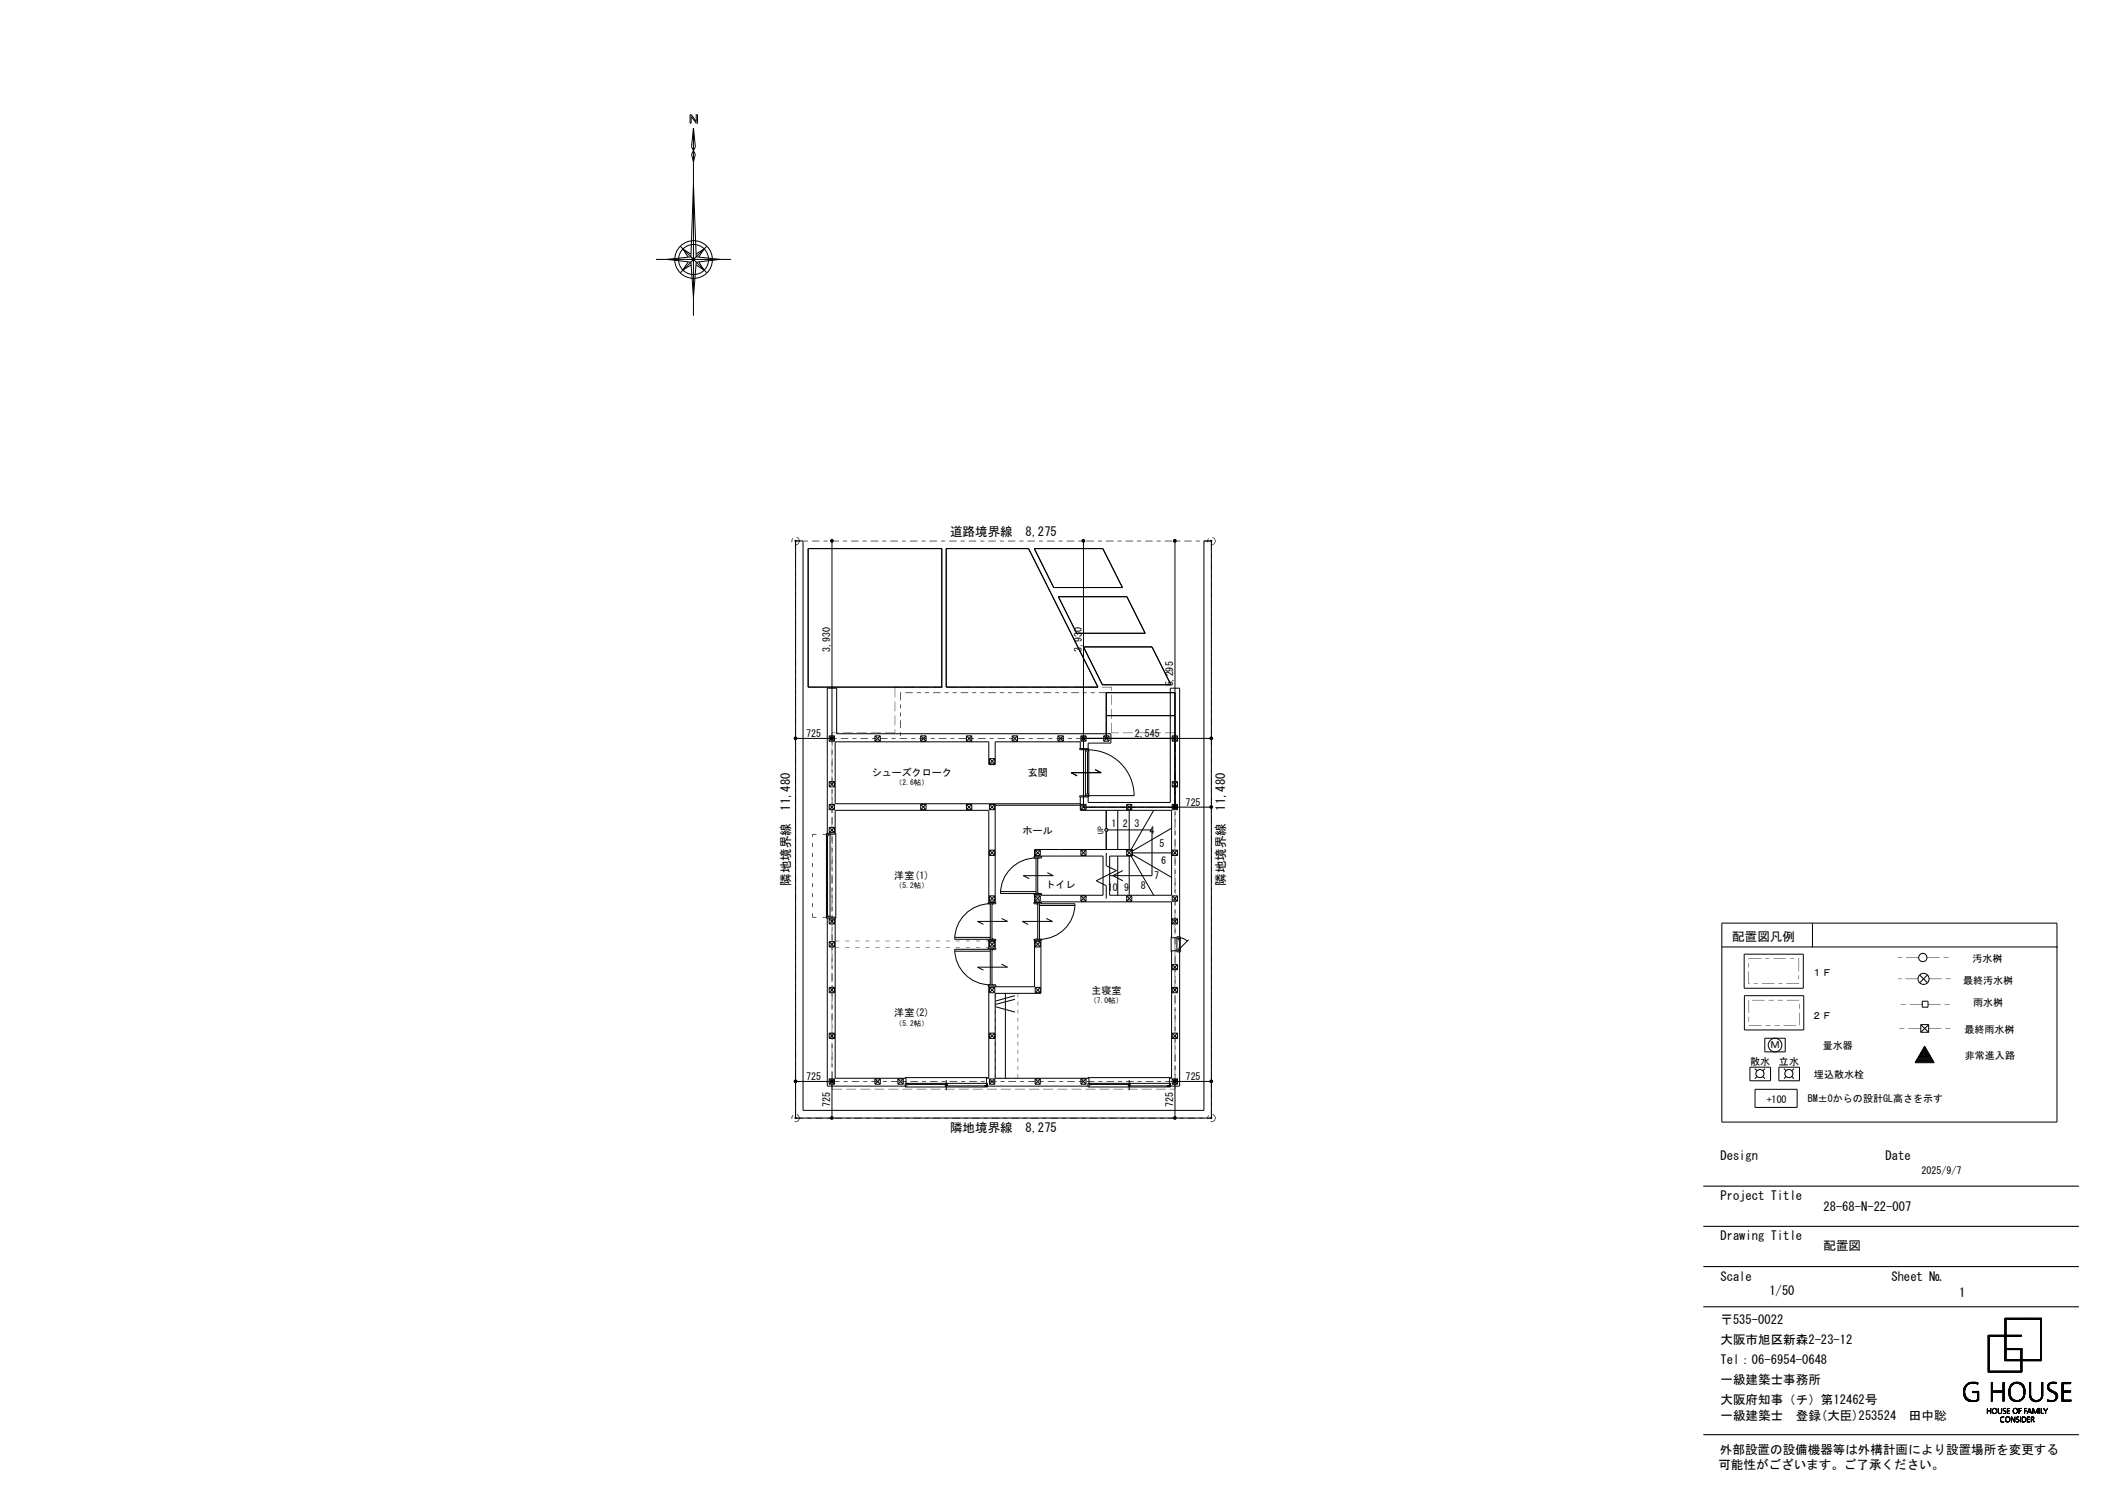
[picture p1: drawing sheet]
<svg xmlns="http://www.w3.org/2000/svg" width="420mm" height="297mm" viewBox="0 0 420 297" stroke-linecap="round" stroke-linejoin="round" font-family="sans-serif">
<defs><g id="words">
<g font-size="2.5">
<text x="189" y="106.6">道路境界線</text>
<text x="204" y="106.6">8,275</text>
<text x="157.2" y="161.2" transform="rotate(-90 157.2 161.2)">11,480</text>
<text x="243.7" y="161.2" transform="rotate(-90 243.7 161.2)">11,480</text>
<text x="157.2" y="176.3" transform="rotate(-90 157.2 176.3)">隣地境界線</text>
<text x="243.7" y="176.3" transform="rotate(-90 243.7 176.3)">隣地境界線</text>
<text x="344.6" y="187.2">配置図凡例</text>
<text x="189" y="225.2">隣地境界線</text>
<text x="204" y="225.2">8,275</text>
<text x="342.3" y="230.8">Design</text>
<text x="375.1" y="230.8">Date</text>
<text x="342.3" y="238.8">Project Title</text>
<text x="362.8" y="241">28-68-N-22-007</text>
<text x="342.3" y="246.8">Drawing Title</text>
<text x="362.8" y="248.7">配置図</text>
<text x="342.3" y="254.8">Scale</text>
<text x="352" y="257.7">1/50</text>
<text x="376.3" y="254.8">Sheet №</text>
<text x="342.3" y="263.4">〒535-0022</text>
<text x="389.8" y="258">1</text>
<text x="342.3" y="267.4">大阪市旭区新森2-23-12</text>
<text x="342.3" y="271.4">Tel：06-6954-0648</text>
<text x="342.3" y="275.4">一級建築士事務所</text>
<text x="342.3" y="279.4">大阪府知事（チ）第12462号</text>
<text x="342.3" y="282.6">一級建築士　登録(大臣)253524　田中聡</text>
<text x="341.9" y="292.3">可能性がございます。ご了承ください。</text>
<text x="342.2" y="289.2">外部設置の設備機器等は外構計画により設置場所を変更する</text>
</g>
<g font-size="2">
<text x="165.2" y="129.8" transform="rotate(-90 165.2 129.8)">3,930</text>
<text x="215.2" y="129.8" transform="rotate(-90 215.2 129.8)">3,930</text>
<text x="233.4" y="136.6" transform="rotate(-90 233.4 136.6)">5,295</text>
<text x="160.4" y="146.6">725</text>
<text x="225.8" y="146.6">2,545</text>
<text x="173.4" y="154.4">シューズクローク</text>
<text x="204.5" y="154.4">玄関</text>
<text x="235.9" y="160.3">725</text>
<text x="203.5" y="165.8">ホール</text>
<text x="221.1" y="164.5">1 2 3</text>
<text x="228.7" y="165.9">4</text>
<text x="230.7" y="168.6">5</text>
<text x="231" y="171.9">6</text>
<text x="177.9" y="174.9">洋室(1)</text>
<text x="208" y="176.7">トイレ</text>
<text x="220.4" y="177.2">10</text>
<text x="223.6" y="177.2">9</text>
<text x="227" y="176.9">8</text>
<text x="229.7" y="174.9">7</text>
<text x="390.4" y="191.5">汚水桝</text>
<text x="217.1" y="197.7">主寝室</text>
<text x="360.5" y="194.2">１Ｆ</text>
<text x="390.6" y="195.7">最終汚水桝</text>
<text x="177.9" y="202.2">洋室(2)</text>
<text x="360.5" y="202.7">２Ｆ</text>
<text x="392.6" y="200.2">雨水桝</text>
<text x="352.2" y="208.6">Ｍ</text>
<text x="362.6" y="208.7">量水器</text>
<text x="390.8" y="205.6">最終雨水桝</text>
<text x="160.4" y="214.8">725</text>
<text x="235.9" y="214.8">725</text>
<text x="348.2" y="211.9">散水</text>
<text x="353.9" y="212">立水</text>
<text x="360.9" y="214.5">埋込散水栓</text>
<text x="390.9" y="210.7">非常進入路</text>
<text x="165.2" y="220.3" transform="rotate(-90 165.2 220.3)">725</text>
<text x="233.4" y="220.3" transform="rotate(-90 233.4 220.3)">725</text>
<text x="351.5" y="219.4">+100</text>
<text x="359.7" y="219.2">BM±0からの設計GL高さを示す</text>
<text x="382.3" y="233.6">2025/9/7</text>
</g>
<g font-size="1.5">
<text x="178.1" y="156.3">（2.6帖）</text>
<text x="219.5" y="165.9" transform="rotate(-90 219.5 165.9)">UP</text>
<text x="178.1" y="176.7">（5.2帖）</text>
<text x="216.7" y="199.5">（7.0帖）</text>
<text x="178.1" y="204">（5.2帖）</text>
</g>
</g></defs>
<path d="M338.9 236h74.7M338.9 244h74.7M338.9 252h74.7M338.9 260h74.7M338.9 285.4h74.7" fill="none" stroke="#000" stroke-width=".21"/>
<g fill="none" stroke="#000" stroke-width=".2">
<path d="M137.3 22.8h.2l1 1.4v-1.4h.3v1.7h-.3l-1-1.3v1.3h-.2zM138 25.5l-.4 3.7 .4 .8M138 30l.3 .7-.3 1.5-.4-1.5zM138 25.5l.3 3.7-.3 .8M138 25.5v37.3M138 36.7l.5 14.4 4.7 .5-4.7 .6-.5 6.9-.5-6.9-4.7-.6 4.7-.5zM130.5 51.6h15M135.3 49l5.3 5.3M136.9 52.1l-1.1 1.6 1.7-1M137.5 50.5l-1.7-1 1.1 1.6M138.5 50.5l1.6-1-1.1 1.6M139 52.1l1.1 1.6-1.6-1"/>
<path d="M140.6 49l-5.3 5.3M158.3 107.6h1.5v113.3h79.7v-113.3h1.5v114.8h-82.7zM160.8 109.1h26.6v27.6h-26.6zM165.5 107.6v39.3h-7.2M188.3 109.1h16.3l13.8 27.6h-30.1zM205.8 109.1h13.6l3.9 7.8h-13.7zM210.6 118.7h13.6l3.6 7.3h-13.6zM215.6 107.6v53h25.4M233.8 107.6v53M215.6 128.7h13.6l3.8 7.5h-13.7zM233.8 137.8h-13.7v9.1M165 147.4h1"/>
<path d="M165 146.4h1M165 146.4v1M165 155.5v1M165 146.4l1 1M165 156.5h1M165 155.5h1M165 155.5l1 1M166 155.5l-1 1M166 146.4v1M166 155.5v1M166 146.4l-1 1M174.1 147.4h1"/>
<path d="M174.1 146.4h1M174.1 146.4v1M174.1 146.4l1 1M175.1 146.4v1M175.1 146.4l-1 1M183.2 146.4v1M183.2 147.4h1M183.2 146.4h1M183.2 146.4l1 1M184.2 146.4v1M184.2 146.4l-1 1M192.3 147.4h1"/>
<path d="M192.3 146.4h1M192.3 146.4v1M192.3 146.4l1 1M193.3 146.4v1M193.3 146.4l-1 1M196.8 150.9l1.1 1.1M196.8 150.9v1.1M196.8 152h1.1M196.8 150.9h1.1M197.9 150.9l-1.1 1.1M197.9 150.9v1.1M198 159.9v19.6"/>
<path d="M201.4 147.4h1M201.4 146.4h1M201.4 146.4v1M201.4 146.4l1 1M202.4 146.4v1M202.4 146.4l-1 1M210.5 147.4h1M210.5 146.4h1M210.5 146.4v1M210.5 146.4l1 1M211.5 146.4v1M211.5 146.4l-1 1"/>
<path d="M214.9 148.9v-1.3h-16.9v4.5h-1.3v-4.5h-30.5v12.3h48.7M214.9 158.5v2.7h18.2v16.9h-12.3v-7.8h4.5v-1.3h-19.5v1.4M215.1 147.4h1M215.1 146.4h1M215.1 146.4v1M215.1 146.4l1 1M215.6 146.9h25.4M215.9 148.9v9.6M216.1 146.4v1M216.1 146.4l-1 1M216.2 149.2v.4h.3v-.4a9.1 9.1 0 0 1 9.1 9.1M216.4 149.6v8.3"/>
<path d="M216.5 158.5v1.1h16.3v-22.7h1.9v49.5M216.5 148.9v-1.1h4.5v-1.8h-54.5v-9.1h-1.9v28.9M216.5 158.3v-.4h-.3v.4h9.4M216.6 149.1h-1.8v-.2h1.8v9.6h-1.8v-.2h1.8M217.9 153.1l1.2 .6h-6l1.2 .6M219.6 147.4h1M219.6 146.4h1M219.6 146.4v1M219.6 146.4l1 1M220.1 142.4h13.7M220.6 146.4v1M220.6 146.4l-1 1"/>
<path d="M233.2 147.4h1.1M233.2 146.4h1.1M233.2 156.5h1.1M233.2 155.5h1.1M233.2 146.4v1M233.2 155.5v1M233.2 146.4l1.1 1M233.2 155.5l1.1 1M234.3 146.4v1M234.3 155.5v1M234.3 146.4l-1.1 1M234.3 155.5l-1.1 1"/>
<path d="M164.4 165.8h.7v16.9h-.7zM164.4 165.9l.7 .2M164.5 165.9v.5h.2v-.5M164.6 166.4v15.6M165 160v1.1M165 164.6v1.1M165 165.7h1M165 164.6h1M165 164.6l1 1.1M165 161.1h1M165 160h1M165 160l1 1.1"/>
<path d="M165.1 165.9h1.1v-4.7h30.5v18.3M166 164.6l-1 1.1M166 160v1.1M166 164.6v1.1M166 160l-1 1.1M166.2 165.8h.1v16.9h-.1M183.2 160v1.1M183.2 161.1h1M183.2 160h1M183.2 160l1 1.1M184.2 160v1.1M184.2 160l-1 1.1"/>
<path d="M192.3 161.1h1M192.3 160h1M192.3 160v1.1M192.3 160l1 1.1M193.3 160v1.1M193.3 160l-1 1.1M196.6 179.5h1.5v.3h-1.5zM196.8 160l1.1 1.1M196.8 169.1l1.1 1.1M196.8 161.1h1.1M196.8 160h1.1M196.8 160v1.1"/>
<path d="M196.8 169.1v1.1M196.8 178.2v1.1M196.8 170.2h1.1M196.8 169.1h1.1M196.8 179.3h1.1M196.8 178.2h1.1M196.8 178.2l1.1 1.1M197.4 179.8v7.1M197.6 179.8l-.2 .1M197.9 160l-1.1 1.1M197.9 169.1l-1.1 1.1M197.9 160v1.1"/>
<path d="M197.9 169.1v1.1M197.9 178.2v1.1M197.9 178.2l-1.1 1.1M198 160.2h16.9M199.1 177.4h7M205.7 177.8v.2h1.5v-.2h-8.1a7.1 7.1 0 0 1 7-7.1v7.1M205.7 170.4h1.5v.3h-1.5zM205.8 178v1.5M206 170.2h1M206 169.1h1M206 169.1v1.1M206 178.2v1.1"/>
<path d="M206 179.3h1M206 178.2h1M206 178.2l1 1.1M206 169.1l1 1.1M206.2 179.8l.3 .1M206.5 170.7v7.1M206.5 179.8v7.1M206.5 177.6h.2v.2M206.7 170.7l-.2 .1M206.8 179.8v7.1a7 7 0 0 0 7.1-7.1h-8.2v-.3h1.5v.3M207 169.1v1.1M207 178.2v1.1"/>
<path d="M207 178.2l-1 1.1M207 169.1l-1 1.1M207.1 179.5v-.1h26v7.2h1M207.1 170.4v-.1h12.4v7.8h-12.4v-.1M208.4 173.6l1.1 .6h-5.9l1.2 .6M215.1 161.1h1M215.1 160h1M215.1 160v1.1M215.1 169.1v1.1M215.1 178.2v1.1M215.1 160l1 1.1M215.1 170.2h1"/>
<path d="M215.1 169.1h1M215.1 179.3h1M215.1 178.2h1M215.1 169.1l1 1.1M215.1 178.2l1 1.1M216.1 160v1.1M216.1 169.1v1.1M216.1 178.2v1.1M216.1 160l-1 1.1M216.1 169.1l-1 1.1M216.1 178.2l-1 1.1M220.1 169.7v2.5l2 1-4 2 2 1v2.6"/>
<path d="M220.1 161.2v3.6M220.1 165.4v3.6M220.1 165.1h9.1v9.1h-8.4M222.4 161.2v7.8M222.4 170.3v7.8M223.4 173.2l-2 1 2 1M224.2 161.1h1M224.2 160h1M224.2 170.2h1M224.2 169.1h1M224.2 179.3h1M224.2 178.2h1"/>
<path d="M224.2 160v1.1M224.2 169.1v1.1M224.2 178.2v1.1M224.2 160l1 1.1M224.2 169.1l1 1.1M224.2 178.2l1 1.1M224.7 161.2v7.8M224.7 170.3v7.8M225 170.3l4.5 7.8M225.2 160v1.1M225.2 169.1v1.1M225.2 178.2v1.1"/>
<path d="M225.2 160l-1 1.1M225.2 169.1l-1 1.1M225.2 178.2l-1 1.1M225.3 169.7h7.8M225.3 170l7.8 4.5M229.5 161.2l-4.5 7.8M233.1 164.8l-7.8 4.5M233.2 161.1h1.1M233.2 160h1.1M233.2 160l1.1 1.1M233.2 170.2h1.1M233.2 169.1h1.1"/>
<path d="M233.2 179.3h1.1M233.2 178.2h1.1M233.2 160v1.1M233.2 169.1v1.1M233.2 178.2v1.1M233.2 178.2l1.1 1.1M233.2 169.1l1.1 1.1M234.3 160l-1.1 1.1M234.3 169.1l-1.1 1.1M234.3 160v1.1M234.3 169.1v1.1M234.3 178.2v1.1"/>
<path d="M234.3 178.2l-1.1 1.1M164.5 182.5v-.5h.2v.5M164.6 182.7v33.4h15.5M165 188.4h1M165 182.8v1M165 187.3v1.1M165 196.4v1.1M165 197.5h1M165 196.4h1M165 187.3h1M165 183.8h1M165 182.8h1"/>
<path d="M165 196.4l1 1.1M165 187.3l1 1.1M165 182.8l1 1M165.1 182.5h1.1v32h14.1v1.7M165.1 182.3l-.7 .2M166 182.8v1M166 187.3v1.1M166 196.4v1.1M166 196.4l-1 1.1M166 187.3l-1 1.1M166 182.8l-1 1M189.9 189.2h7.1"/>
<path d="M189.9 186.5h7.1M196.6 188.8v-.2h1.5v.2h-8.2a7.1 7.1 0 0 0 7.1 7.1v-7.1M196.6 186.9v.2h1.5v-.2h-8.2a7.1 7.1 0 0 1 7.1-7.1v7.1M196.6 195.9h1.5v.3h-1.5zM196.7 196.2v18.3h-.4v1.7M196.7 187.1v1.5M196.8 188.4h1.1M196.8 187.3l1.1 1.1M196.8 187.3v1.1M196.8 196.4v1.1M196.8 197.5h1.1M196.8 196.4h1.1"/>
<path d="M196.8 196.4l1.1 1.1M196.8 187.3h1.1M197.4 188.8v7.1M197.4 186.7h.2v.2M197.4 195.8l.2 .1M197.6 188.8v.2h-.2M197.9 187.3v1.1M197.9 196.4v1.1M197.9 196.4l-1.1 1.1M197.9 187.3l-1.1 1.1M198 187.1v1.5M199.3 182.7l1.1 .6h-5.9l1.2 .6"/>
<path d="M199.3 191.8l1.1 .6h-5.9l1.2 .6M200 197.6v16.9M201.9 198.1l-3.8 1M201.9 198.8l-3.8 1M205.7 186.9h1.5v.2h-1.5zM205.8 187.1v9.2h-7.8v-.1M206 188.4h1M206 197.5h1M206 196.4h1M206 187.3v1.1M206 196.4v1.1M206 196.4l1 1.1"/>
<path d="M206 187.3h1M206 187.3l1 1.1M206.5 186.7h-.3v.2M206.8 180.1h7.1M207 187.3v1.1M207 196.4v1.1M207 196.4l-1 1.1M207 187.3l-1 1.1M207.1 187.1v10.5h-9.1v16.9h18.7v1.7M208.2 182.7l1.2 .6h-6l1.2 .6M233.1 186.4v3M233.2 197.5h1.1"/>
<path d="M233.2 196.4h1.1M233.2 182.8v1M233.2 191.9v1M233.2 196.4v1.1M233.2 196.4l1.1 1.1M233.2 192.9h1.1M233.2 191.9h1.1M233.2 191.9l1.1 1M233.2 183.8h1.1M233.2 182.8h1.1M233.2 182.8l1.1 1M234.1 189.1h-1v25.4h-.4v1.7"/>
<path d="M234.1 189l.7 .1M234.1 186.4h.7v3h-.7zM234.3 182.8v1M234.3 191.9v1M234.3 196.4v1.1M234.3 196.4l-1.1 1.1M234.3 191.9l-1.1 1M234.3 182.8l-1.1 1M234.5 186.6h.2v.5h-.2zM234.5 188.6h.2v.5h-.2zM234.7 186.6l.6 .1 .9 .5M234.7 187.1v1.5"/>
<path d="M234.7 189.4v26.7h-1.8M234.8 186.6l-.7 .1M236.5 186.9l-1.8 1.9M342.6 183.6h66.6v39.6h-66.6zM342.6 188.4h66.8M347 189.8h11.8v6.8h-11.8zM347 198.1h11.9v6.8h-11.9zM360.6 183.6v4.8M381.9 194l1.6 1.5M382.4 199.2h1.2v1.2h-1.2zM383.5 194l-1.6 1.5M158.3 215.1h7.2v7.3"/>
<path d="M165 206.6h1M165 205.5v1.1M165 214.6v1.1M165 205.5h1M165 215.7h1M165 214.6h1M165 214.6l1 1.1M165 205.5l1 1.1M166 205.5v1.1M166 214.6v1.1M166 214.6l-1 1.1M166 205.5l-1 1.1"/>
<path d="M174.1 214.6v1.1M174.1 215.7h1M174.1 214.6h1M174.1 214.6l1 1.1M175.1 214.6v1.1M175.1 214.6l-1 1.1M178.6 215.7h1.1M178.6 214.6h1.1M178.6 214.6v1.1M178.6 214.6l1.1 1.1M179.7 214.6l-1.1 1.1M179.7 214.6v1.1"/>
<path d="M180.1 215.5h16.4v.7h-16.4zM180.1 214.5v-.1h16.4v.1M180.3 215.6h.4v.2h-.4M180.7 215.7h7.3M188 215.6h.5v.2h-.5zM188 215.9h.5v.2h-.5zM188.3 214.9v2M188.5 216h7.3M196.3 215.9h-.5v.2h.5M196.5 216.1h20M196.8 206.6h1.1M196.8 205.5v1.1"/>
<path d="M196.8 214.6v1.1M196.8 205.5h1.1M196.8 205.5l1.1 1.1M196.8 215.7h1.1M196.8 214.6h1.1M196.8 214.6l1.1 1.1M197.9 205.5v1.1M197.9 214.6v1.1M197.9 205.5l-1.1 1.1M197.9 214.6l-1.1 1.1M198.1 200.3l3.8 1M206 215.7h1"/>
<path d="M206 214.6h1M206 214.6v1.1M206 214.6l1 1.1M207 214.6v1.1M207 214.6l-1 1.1M215.1 214.6v1.1M215.1 215.7h1M215.1 214.6h1M215.1 214.6l1 1.1M216.1 214.6v1.1M216.1 214.6l-1 1.1M216.5 215.5h16.4v.7h-16.4z"/>
<path d="M216.5 214.5v-.1h16.4v.1M216.7 215.6h.4v.2h-.4M217.1 215.7h7.4M224.5 215.6h.4v.2h-.4zM224.5 215.9h.4v.2h-.4zM224.7 214.9v2M224.9 216h7.3M232.7 215.9h-.5v.2h.5M233.2 206.6h1.1M233.2 205.5h1.1M233.2 215.7h1.1M233.2 214.6h1.1"/>
<path d="M233.2 205.5v1.1M233.2 214.6v1.1M233.2 214.6l1.1 1.1M233.2 205.5l1.1 1.1M234.3 205.5v1.1M234.3 214.6v1.1M234.3 214.6l-1.1 1.1M234.3 205.5l-1.1 1.1M241 215.1h-7.2v7.3M348.1 212.3h4.2v2.7h-4.2zM349.1 212.6l.5 .4M349.2 216.7h8.3v3.6h-8.3z"/>
<path d="M349.6 214.2l-.5 .4M350.7 214.2l.5 .4M351.1 206.5h4.1v2.8h-4.1zM351.2 212.6l-.5 .4M353.9 212.3h4.1v2.7h-4.1zM354.9 212.6l.4 .4M355.3 214.2l-.4 .4M356.5 214.2l.4 .4M356.9 212.6l-.4 .4M381.1 211.3h3.7M381.1 211.2h3.6M381.2 211.1h3.4"/>
<path d="M381.3 210.9h3.3M381.3 210.9h3.2M381.4 210.7h3M381.5 210.7h2.9M381.5 210.5h2.8M381.6 210.4h2.7M381.6 210.3h2.6M381.7 210.2h2.4M381.8 210.1h2.2M381.8 210h2.2M381.9 209.9h2M382 209.8h1.9"/>
<path d="M382 209.6h1.8M382.1 209.5h1.7M382.1 209.4h1.6M382.1 203.8h1.6M382.1 205.4h1.6M382.1 203.8v1.6M382.1 203.8l1.6 1.6M382.2 209.3h1.4M382.3 209.2h1.2M382.4 209.1h1.1M382.4 209h1M382.5 208.9h.9"/>
<path d="M382.5 208.8h.8M382.6 208.7h.6M382.7 208.5h.5M382.7 208.4h.4M382.8 208.3h.2M382.9 208.2h.1M382.9 208.1l1.9 3.3h-3.8zM383.7 203.8v1.6M383.7 203.8l-1.6 1.6M390.6 277.2l.5 .5M390.6 277.2l.4 .4M390.6 277.1l.4 .4"/>
<path d="M390.6 277l.4 .5M390.6 277l.3 .3M390.6 276.9l.3 .4M390.6 276.8l.3 .4M390.6 276.8l.3 .2M390.6 276.6l.3 .3M390.6 276.5l.3 .3M390.7 277.5l1.3 1.3M390.7 277.5l1.3 1.3-.5-.5M390.7 276.4l.2 .3M390.7 276.3l.2 .3M390.7 276.4l.2 .2"/>
<path d="M390.7 276.3l.2 .2M390.7 276.2l.3 .2M390.7 277.7l1.1 1.1M390.7 276.1l.3 .3M390.8 277.8l.9 .9M390.8 277.8l.9 1M390.8 278l.7 .7M390.8 275.9l.2 .4-.3-.3M390.8 275.8l.3 .3M390.9 275.8l.2 .3M390.9 278.1l.5 .5M390.9 276.9l-.3-.3 .3 .4"/>
<path d="M390.9 275.7l.3 .3M390.9 275.7l.3 .2M391 275.6l.2 .2M391 275.6l.2 .3-.3-.2M391 275.6l.2 .2-.2-.2M391.1 275.5l.2 .3-.3-.2M391.1 277.8l-.4-.5 .4 .5M391.1 275.5l.2 .2-.2-.2M391.2 275.4l.2 .3M391.2 276l-.3-.2 .2 .3M391.2 275.4l.2 .2M391.2 278l-.5-.6 .5 .6"/>
<path d="M391.2 275.4l.3 .2M391.3 275.3l.2 .2M391.4 275.3l.2 .2M391.4 275.3l.1 .2M391.5 275.2l.2 .2-.2-.2M391.5 275.2l.3 .2M391.6 275.1l.2 .2-.2-.1M391.6 278.3l.5 .5M391.6 275.1l.2 .2M391.6 278.4l.5 .4-.4-.4M391.8 278.8l-1.1-1.1 1.1 1.1M391.8 278.4l.4 .4"/>
<path d="M391.8 275l.2 .3M391.8 278.5l.5 .3M391.9 278.8l-1.2-1.2 1.2 1.2M391.9 278.5l.4 .3M391.9 275l.2 .3M392 275.3l-.2-.3 .1 .3M392 278.5l.3 .3M392 275l.2 .2M392 278.6l.4 .2M392 275l.3 .2M392.1 278.6l.3 .2M392.1 275.2l-.2-.2 .3 .2"/>
<path d="M392.1 275l.3 .2M392.2 278.6l.4 .2M392.2 275l.3 .2-.2-.2M392.3 278.6l.3 .2M392.3 275l.3 .2M392.4 275l.3 .2-.3-.2M392.4 278.6l.3 .2M392.5 276.8l.3 .3M392.5 278.6l.3 .2M392.5 277v.1M392.5 276.9v.1M392.5 276.9l.1 .2"/>
<path d="M392.5 276.8l.2 .3M392.6 276.8l.3 .3M392.6 278.6l.3 .2M392.6 276.8l.4 .3-.3-.3M392.6 275l.3 .2M392.7 275l.4 .2M392.7 275l.3 .2M392.8 276.8l.3 .3-.2-.3M392.8 275.2l-.3-.2 .4 .2M392.9 275l.3 .3M392.9 276.8l.3 .3M392.9 278.6l.2 .2"/>
<path d="M392.9 275l.4 .3M392.9 278.8l-.2-.2 .3 .2M393 276.8l.4 .3M393 275l.4 .4M393 278.6l.2 .2M393 276.8l.3 .3M393.1 275l.4 .4-.4-.4M393.1 278.6l.2 .2M393.1 276.8l.3 .3M393.1 276.8l.6 .5M393.2 275l.3 .3M393.2 278.5l.2 .2"/>
<path d="M393.2 276.8l.5 .4M393.2 275l.3 .3-.2-.3M393.2 278.5l.3 .2M393.3 278.8l-.2-.2 .3 .2M393.3 278.5l.2 .2M393.3 276.8l.4 .4M393.3 276.8l.4 .2M393.4 275l.1 .2M393.4 278.1l.3 .4M393.4 278.1l.3 .3M393.4 278l.3 .3M393.4 277.8l.3 .5"/>
<path d="M393.4 277.5l.3 .4M393.4 277.5l.3 .2M393.4 277.3l.3 .4M393.4 277.2l.3 .3M393.4 277.1l.3 .3M393.4 278.4l.2 .2M393.4 278.3l.3 .3M393.4 278.2l.3 .4M393.4 278.2l.3 .2M393.4 277.6l.3 .3M393.4 277.5l.3 .3M393.4 277.3l.3 .3"/>
<path d="M393.4 276.8l.3 .2M393.5 275.1h.1M393.5 276.8l.2 .1M393.6 276.8l.1 .1M393.6 276.8h.1M393.7 276.8h.1M393.7 278l-.3-.3 .3 .3M395.5 273h.1M395.5 272.3l.3 .3M395.5 272.2l.3 .3M395.5 272.1l.3 .3M395.5 271.9l.3 .3"/>
<path d="M395.5 271.8l.3 .3M395.5 271.7l.3 .3M395.5 271.7l.3 .2M395.5 271.6l.3 .3-.3-.2M395.5 271.6l.3 .2M395.5 271.5l.3 .3M395.5 271.4l.3 .3-.3-.2M395.5 271.4l.3 .2M395.5 271.2l.3 .4-.3-.3M395.5 271.1l.3 .3-.3-.2M395.5 271l.3 .4M395.5 270.9l.3 .3"/>
<path d="M395.5 270.8l.3 .3-.3-.2M395.5 270.8l.3 .3M395.5 270.7l.3 .3M395.5 270.6l.3 .3-.3-.2M395.5 270.5l.3 .3M395.5 270.4l.3 .3M395.5 268.4l.3 .1M395.5 268.5l.3 .3M395.5 268.6l.3 .4M395.5 269l.3 .4M395.5 269.2l.3 .3M395.5 269.5l.3 .2"/>
<path d="M395.5 269.5l.3 .4-.3-.3M395.5 269.7l.3 .2M395.5 269.7l.3 .3M395.5 269.8l.3 .3M395.5 270.1l.3 .3M395.5 270.1l.3 .2M395.5 269.9l.3 .4-.3-.3M395.5 272.5l.5 .5M395.5 272.5l.4 .5M395.5 272.6l.4 .4M395.5 272.9l.2 .1-.2-.2 .3 .2-.3-.3 .3 .2M395.5 265.9l.3 .3"/>
<path d="M395.5 266.2l.3 .4M395.5 266.4l.3 .3M395.5 266.7l.3 .1M395.5 266.7l.3 .3M395.5 266.1l.3 .3M395.5 266.8l.3 .4-.3-.2M395.5 266.9l.3 .4M395.5 266.4l.3 .2M395.5 267.3l.3 .2M395.5 267.4l.3 .2M395.5 267.3l.3 .3-.3-.2M395.5 267.2l.3 .3"/>
<path d="M395.5 267.7l.3 .2M395.5 267.1l.3 .3M395.5 267.6l.3 .2M395.5 266.5l.3 .3M395.5 265.9l.3 .2M395.5 265.6l.3 .3M395.5 267.6l.3 .3M395.5 267.7l.3 .3-.3-.2M395.5 267.9l.3 .2M395.5 267.9l.3 .4M395.5 267.4l.3 .3M395.5 267.5l.3 .3"/>
<path d="M395.5 267.8l.3 .3M395.5 268.7l.3 .2M395.5 268.1l.3 .2M395.5 268.9l.3 .2M395.5 269l.3 .2M395.5 268.5l.3 .2M395.5 269.3l.3 .2M395.5 269.3l.3 .3M395.5 271l.3 .2M395.5 271.9l.3 .2M395.5 272.2l.3 .2M395.5 272.6l.5 .4"/>
<path d="M395.5 268.2l.3 .3M395.6 265.6l.3 .3M395.6 265.9l.2 .1-.3-.3 .3 .4M395.8 272.2l-.3-.3 .3 .4M395.8 270.5l-.3-.3 .3 .4M395.8 268.6l-.3-.2 .3 .3M395.8 269.1l-.3-.3 .3 .4M395.8 269.6l-.3-.2 .3 .3M395.8 272.6l-.3-.2 .3 .3M395.8 265.9l-.3-.3 .3 .3M395.8 266.2l-.3-.2 .3 .4M395.8 265.6l.2 .3-.4-.3 .3 .3"/>
<path d="M395.8 266.6l-.3-.2 .3 .3M395.8 267.3l-.3-.3 .3 .3M395.8 268.3l-.3-.2 .3 .3M395.8 265.6l.3 .3M395.8 272.8l.3 .2M395.9 265.6l.3 .3M396 265.6l.2 .3M396 272.8l.3 .2M396.1 265.6l.3 .3M396.1 273l-.2-.2 .3 .2M396.1 272.8l.3 .2M396.1 265.6l.2 .3"/>
<path d="M396.2 276.3l.2 .3M396.2 276.1l.2 .4-.2-.3M396.2 275.8l.2 .4-.2-.3M396.2 275.8l.2 .3M396.2 275.3l.2 .2M396.2 276.5l.5 .5zM396.2 276.6l.3 .4zM396.2 276l.2 .2M396.2 278.7h.1M396.2 278.6l.1 .2M396.2 278.5l.2 .3M396.2 278.4l.2 .3-.2-.3"/>
<path d="M396.2 278.2l.2 .3M396.2 278.2l.2 .2M396.2 278.1l.2 .4M396.2 277.8l.2 .4-.2-.3M396.2 277.7l.2 .4-.2-.3M396.2 277.6l.2 .3-.2-.4 .2 .2M396.2 277.1l.2 .3M396.2 276.9l.2 .3M396.2 276.8l.2 .3M396.2 275.1l.2 .4M396.2 275.2l.2 .3M396.2 265.6l.2 .3"/>
<path d="M396.2 278.3l.2 .3M396.2 278l.2 .3M396.2 277.9l.2 .4M396.2 277.7l.2 .3M396.2 277.6l.2 .4M396.2 277.4l.2 .3M396.2 277.3l.2 .3M396.2 277l.2 .3M396.2 276.7l.2 .3M396.2 276.4l.5 .6M396.2 276l.2 .4M396.2 275.7l.2 .3"/>
<path d="M396.2 275.4l.2 .3M396.2 275.3l.2 .3M396.2 265.6l.4 .3M396.3 272.8l.2 .2M396.3 272.8l.3 .2M396.3 275l.1 .1v-.1M396.4 276.7l.4 .3M396.4 275.8l-.2-.3 .2 .5M396.4 275.8l-.2-.3 .2 .3M396.4 275.2l-.2-.2 .2 .3M396.4 276.9l-.2-.4 .4 .5M396.4 276.9v.1"/>
<path d="M396.4 277.5l-.2-.3 .2 .4M396.4 277.5l-.2-.3 .2 .3M396.4 272.8l.3 .2M396.4 275h.1M396.5 265.6l.3 .3-.2-.3M396.6 276.7l.3 .3M396.6 276.7l.4 .3M396.6 272.8l.3 .2-.4-.2 .2 .2M396.7 265.9l-.3-.3 .3 .3M396.7 272.8l.3 .2M396.7 276.7l.2 .3M396.7 276.7l.3 .3"/>
<path d="M396.7 265.6l.3 .3-.4-.3 .3 .3M396.8 272.8l.3 .2M396.9 272.8l.3 .2-.3-.2M396.9 265.6l.3 .3M397 276.7l.3 .3-.5-.3 .3 .3M397 265.6l.2 .3M397 272.8l.3 .2M397 276.7l.3 .3M397 272.8l.2 .2M397 265.6l.3 .3M397 276.7l.4 .3M397 272.8l.4 .2-.2-.2"/>
<path d="M397 265.6l.3 .3-.2-.3M397 265.9l-.2-.3 .3 .3M397.1 265.6l.2 .3M397.1 276.7l.4 .3-.3-.3M397.1 272.8l.4 .2M397.1 265.6l.3 .3M397.2 276.7l.4 .3-.3-.3M397.2 265.6l.3 .3M397.3 265.6l.4 .3-.3-.3M397.3 265.6l.2 .3M397.3 276.7l.4 .3M397.4 276.7l.3 .3"/>
<path d="M397.4 272.8l.4 .2-.2-.2M397.5 276.7l.3 .3M397.5 265.6l.3 .3M397.5 273l-.2-.2 .3 .2M397.6 265.6l.2 .3M397.6 272.8l.3 .2M397.6 276.7l.2 .3M397.6 276.7l.3 .3M397.7 276.7l.3 .3M397.7 272.8l.4 .2M397.7 265.6l.2 .3M397.8 276.7l.3 .3"/>
<path d="M397.8 265.6l.3 .3M397.8 273l-.2-.2 .3 .2M397.8 272.8l.3 .2M397.9 265.6l.3 .3M398.1 276.7l.3 .3M398.1 272.8l.3 .2M398.1 276.7l.3 .3-.3-.3M398.1 273l-.2-.2 .4 .2M398.1 265.9l-.1-.3 .4 .3M398.2 277l-.3-.3 .4 .3M398.2 276.7l.5 .5-.2-.3M398.2 265.6l.3 .3"/>
<path d="M398.3 276.7l.4 .5-.4-.5M398.3 265.6l.2 .3M398.3 272.8l.2 .2M398.4 265.6l.1 .3M398.4 272.8l.3 .2M398.4 265.6l.3 .3M398.4 273l-.2-.2 .3 .2M398.5 276.3l.2 .3M398.5 276.1l.2 .3M398.5 275.9l.2 .3-.2-.2M398.5 275.9l.2 .3M398.5 275.8l.2 .3-.2-.3"/>
<path d="M398.5 278.7v.1M398.5 278.6l.1 .2M398.5 278.6l.2 .2M398.5 278.4l.2 .4-.2-.3M398.5 278.5l.2 .2M398.5 278l.2 .5M398.5 277.2l.2 .3-.2-.3M398.5 277.1l.2 .4-.2-.3M398.5 276.4l.2 .5-.2-.3M398.5 276.5l.2 .2M398.5 278.3l.2 .3M398.5 277.5l.2 .2"/>
<path d="M398.5 277.5l.2 .3M398.5 275l.2 .4-.2-.2M398.5 275l.2 .3M398.5 273l-.2-.2 .3 .2M398.5 275.3l.2 .3M398.5 275.5l.2 .3-.2-.4 .2 .3M398.5 275.6l.2 .3-.2-.3M398.5 278.3l.2 .4M398.5 277.7l.2 .3M398.5 277.3l.2 .3M398.5 277l.2 .4M398.5 277l.2 .3"/>
<path d="M398.5 276.6l.2 .4M398.5 276.4l.2 .3M398.5 276l.2 .3M398.5 275.8l.2 .3M398.5 275.7l.2 .3M398.5 275.1l.2 .4M398.5 275l.2 .2-.1-.2M398.6 275l.1 .2M398.7 275v.1v-.1M398.7 273l-.2-.2 .4 .2M398.7 265.6l.4 .4-.4-.4M398.7 276.5l-.2-.2 .2 .3"/>
<path d="M398.7 276.5l-.2-.3 .2 .3M398.7 278.5l-.2-.3 .2 .4M398.7 278.2l-.2-.3 .2 .4M398.7 278.1l-.2-.3 .2 .3M398.7 277.9l-.2-.3 .2 .3M398.7 275.5l-.2-.3 .2 .4M398.7 272.8l.4 .2-.2-.2M398.7 265.9l-.2-.3 .6 .6-.2-.3M398.7 275h.1M398.8 265.6l.3 .3M398.9 262.4v.1M398.9 262.4l.2 .2z"/>
<path d="M398.9 262.3v.2M398.9 262.3l.1 .2M398.9 262.3l.2 .3M398.9 263.5l.2 .3M398.9 263.4l.2 .3M398.9 263.4l.2 .2M398.9 263.2l.2 .4M398.9 264.3l.2 .4M398.9 263.1l.2 .3-.2-.1M398.9 264.2l.2 .3-.2-.2M398.9 264.2l.2 .3M398.9 264.1l.2 .1"/>
<path d="M398.9 262.9l.2 .2M398.9 262.8l.2 .3M398.9 263.9l.2 .3M398.9 262.7l.2 .3M398.9 262.6l.2 .3M398.9 263.7l.2 .4M398.9 262.5l.2 .3M398.9 262.5l.2 .2M398.9 263.6l.2 .3-.2-.3M398.9 263l.2 .2M398.9 262.8l.2 .2M398.9 264.8l.2 .3-.2-.2"/>
<path d="M398.9 263.9l.2 .2M398.9 265.1l.2 .2M398.9 264.1l.2 .3M398.9 265.3l.2 .3-.2-.4 .2 .2M398.9 264.5l.2 .3M398.9 265.6l.3 .3M398.9 264.7l.2 .3M398.9 265.7l.2 .2M398.9 264.8l.2 .2M398.9 266.1l.2 .1M398.9 266.2l.2 .4M398.9 265.5l.3 .4-.1-.2"/>
<path d="M398.9 266.4l.2 .2M398.9 266.5l.2 .3M398.9 266.1l.2 .3M398.9 266.8l.2 .4-.2-.3M398.9 267l.2 .3M398.9 266.4l.2 .3M398.9 267.2l.2 .3-.2-.2M398.9 267.3l.2 .2M398.9 267.3l.2 .3M398.9 266.7l.2 .3M398.9 267.4l.2 .4-.2-.3M398.9 267.5l.2 .3"/>
<path d="M398.9 267.1l.2 .3M398.9 267.8l.2 .3-.2-.2M398.9 268l.2 .2M398.9 267.9l.2 .3-.2-.2M398.9 268.2l.3 .3M398.9 267.8l.2 .3M398.9 268l.6 .5M398.9 268.1l.4 .4M398.9 268.5l.2 .2M398.9 268.5l.2 .4M398.9 268.1l.3 .4-.1-.1M398.9 268.6l.2 .4"/>
<path d="M398.9 268.4l.2 .3M398.9 268.9l.2 .2-.2-.2M398.9 268.8l.2 .3M398.9 269.1l.2 .4-.2-.3M398.9 269.1l.2 .2M398.9 269.5l.2 .2M398.9 269.6l.2 .1M398.9 269.4l.2 .3M398.9 269.7l.2 .2M398.9 269.6l.2 .3M398.9 269.8l.2 .3M398.9 269.9l.2 .2"/>
<path d="M398.9 270l.2 .2M398.9 270.1l.2 .4-.2-.3M398.9 270.3l.5 .4M398.9 270.3l.4 .4M398.9 270.3l.4 .4-.2-.2M398.9 270.3l.3 .4M398.9 270.4l.3 .3M398.9 270.7h.1M398.9 270.6l.1 .1M398.9 270.5l.2 .2M398.9 270.6l.2 .1M398.9 269.9l.2 .3"/>
<path d="M398.9 269.3l.2 .2M398.9 268.9l.2 .3M398.9 265.3l.5 .6M398.9 264.7l.2 .2M398.9 264.3l.2 .2M398.9 272.8l.3 .2-.3-.2M398.9 262.2l.3 .3M399 272.8l.3 .2M399 262.2l.3 .3M399 262.5h.1M399.1 262.5l-.2-.3 .3 .3M399.1 262.5h.1"/>
<path d="M399.1 264.8l-.2-.2 .2 .3M399.1 263.3l-.2-.3 .2 .4M399.1 263.1l-.2-.2 .2 .3M399.1 265.2l-.2-.2 .2 .3M399.1 265.6l.2 .3-.4-.5 .4 .5M399.1 266.6l-.2-.2 .2 .3M399.1 266.9l-.2-.2 .2 .3M399.1 267.9l-.2-.3 .2 .4M399.1 268.4l-.2-.2 .2 .4M399.1 269.2l-.2-.2 .2 .3M399.1 269.6l-.2-.3 .2 .3M399.1 270l-.2-.3 .2 .3"/>
<path d="M399.2 272.8l.1 .2M399.2 265.6l.3 .3M399.2 270.5l.3 .2M399.2 272.8l.4 .2M399.2 272.8l.3 .2M399.2 262.2l.3 .3M399.2 268.3l.3 .2M399.3 262.2l.4 .3M399.3 265.6l.2 .3M399.3 262.5l-.2-.3 .4 .3M399.3 265.6l.3 .3M399.3 268.3l.4 .2"/>
<path d="M399.4 272.8l.4 .2-.3-.2M399.4 265.6l.3 .3M399.4 270.5l.3 .2-.5-.2 .3 .2M399.5 262.2l.3 .3M399.5 268.3l.3 .2M399.5 270.5l.3 .2M399.5 265.6l.3 .3M399.5 268.3l.2 .2M399.5 270.5l.3 .2-.2-.2M399.5 272.8l.3 .2M399.6 262.2l.3 .3M399.6 268.3l.3 .2"/>
<path d="M399.6 277l.4 .5M399.6 277l.3 .3M399.6 276.7l.3 .3-.3-.4 .3 .3M399.6 276.9l.3 .3M399.6 276.5l.3 .3-.3-.2M399.7 277.5l1.3 1.3M399.7 277.5l.4 .4M399.7 277.4l.3 .4M399.7 277.3l.3 .3M399.7 276.4l.2 .3M399.7 276.4l.2 .2M399.7 276.3l.2 .3"/>
<path d="M399.7 276.3l.2 .2M399.7 262.2l.3 .3-.2-.3M399.7 268.3l.3 .2M399.7 270.5l.3 .2-.2-.2M399.7 272.8l.3 .2M399.7 277.6l1.2 1.2M399.7 277.7l1.1 1.1-1.1-1.1M399.7 265.6l.3 .3-.4-.3 .2 .3M399.7 270.5l.3 .2M399.7 268.3l.2 .2M399.7 276.2l.2 .3M399.8 276l.2 .4"/>
<path d="M399.8 276.1l.2 .2M399.8 265.6l.2 .3M399.8 272.8l.2 .2-.2-.2M399.8 277.9l.8 .8M399.8 276l.2 .2M399.8 275.9l.2 .2M399.8 275.8l.2 .3-.2-.3M399.8 262.2l.3 .3M399.8 270.5l.3 .2M399.8 265.6l.3 .3M399.8 278l.6 .6M399.8 275.8l.3 .2"/>
<path d="M399.8 273l-.2-.2 .3 .2M399.8 262.2l.2 .3M399.8 272.8l.3 .2M399.8 278l.7 .7M399.9 278.1l.4 .5M399.9 275.8l.2 .2M399.9 275.7l.2 .2M399.9 272.8l.2 .2M399.9 262.2l.2 .3M399.9 265.6l.3 .3M399.9 270.5l.2 .2-.2-.2M399.9 275.6l.2 .2"/>
<path d="M399.9 277.1l-.3-.3 .3 .4M399.9 262.2l.4 .3M399.9 270.5l.4 .2M400 268.3l.2 .2-.2-.2M400 268.5l-.2-.2 .2 .2M400 270.5l.2 .2M400 275.5l.2 .3-.2-.2M400 272.8l.2 .2M400 268.3l.4 .2-.3-.2M400 275.5l.3 .2-.3-.2M400 268.5l-.2-.2 .4 .2M400 272.8l.3 .2"/>
<path d="M400 265.6l.3 .3M400.1 265.6l.3 .3M400.1 270.5l.3 .2M400.2 275.3l.2 .2M400.2 265.6l.3 .3M400.2 270.5l.4 .2-.3-.2M400.2 268.3l.2 .2M400.2 275.3l.3 .2M400.2 262.2l.3 .3M400.2 265.9l-.2-.3 .3 .3M400.2 268.3l.3 .2M400.2 272.8l.4 .2"/>
<path d="M400.3 275.6l-.2-.2 .2 .3M400.3 275.2l.2 .3-.2-.2M400.3 262.2l.3 .3-.2-.3M400.3 268.3l.3 .2M400.3 275.6l-.2-.2 .3 .2M400.3 275.2l.3 .2M400.3 270.5l.4 .2M400.4 275.2l.3 .2M400.4 262.5l-.3-.3 .3 .3M400.4 268.3l.2 .2M400.4 272.8l.3 .2-.3-.2M400.4 273l-.3-.2 .3 .2"/>
<path d="M400.4 278.3l.5 .5M400.4 262.2l.3 .3-.2-.3M400.4 268.3l.3 .2-.2-.2M400.4 265.6l.3 .3M400.5 262.2l.2 .3M400.5 270.5l.3 .2M400.5 268.3l.2 .2M400.5 262.2l.3 .3M400.5 265.6l.3 .3-.2-.3M400.5 268.3l.3 .2M400.6 278.7l-.8-.8 .8 .8M400.6 275.1l.2 .2-.2-.2"/>
<path d="M400.6 262.2l.3 .3M400.6 265.9l-.3-.3 .3 .3M400.6 272.8l.1 .2M400.6 275l.3 .3M400.6 265.6l.3 .3-.2-.3M400.6 268.3l.3 .2M400.6 270.5l.2 .2M400.6 272.8l.3 .2M400.6 278.4l.5 .4M400.6 262.2l.4 .3M400.6 268.3l.6 .2M400.7 275.3l-.2-.2 .2 .2"/>
<path d="M400.7 275l.2 .3M400.7 262.2l.2 .3M400.7 268.3l.2 .2M400.7 272.8l.3 .2M400.7 278.5l.5 .3-.4-.3M400.7 265.6l.3 .3M400.8 275l.2 .3M400.8 275l.2 .3-.4-.3M400.8 270.7l-.2-.2 .3 .2M400.8 275l.3 .2-.2-.2M400.8 265.6l.3 .3-.2-.3M400.8 270.5l.3 .2-.2-.2"/>
<path d="M400.9 278.5l.3 .3-.3-.2M400.9 265.6l.3 .3M400.9 270.5l.3 .2-.2-.2M400.9 275l.3 .2M400.9 270.7l-.3-.2 .4 .2M400.9 262.2l.3 .3M400.9 268.3l.3 .2M401 278.6l.3 .2M401 262.2l.4 .3-.2-.3M401 272.8l.3 .2M401 262.5l-.2-.3 .4 .3M401 262.2l.2 .3"/>
<path d="M401 265.6l.3 .3M401 268.3l.3 .2M401 270.5l.3 .2M401 273l-.2-.2 .4 .2M401.1 265.6l.3 .3M401.1 268.3l.3 .2-.2-.2M401.2 265.6l.3 .3M401.2 268.3l.2 .2M401.2 278.6l.2 .2-.2-.2 .1 .1M401.2 262.2l.3 .3M401.2 265.9l-.3-.3 .3 .3M401.2 270.5l.3 .2"/>
<path d="M401.2 272.8l.2 .2-.3-.2 .2 .2M401.2 275h.1M401.2 278.6l.3 .2zM401.2 270.5l.2 .2M401.2 268.3l.3 .2M401.2 272.8l.3 .2M401.3 275l.3 .3M401.3 275.2l-.3-.2 .4 .2M401.3 278.6l.3 .2-.2-.2M401.3 262.2l.3 .3M401.3 268.3l.3 .2M401.3 270.5l.2 .2"/>
<path d="M401.3 270.7l-.2-.2 .3 .2M401.3 272.8l.2 .2M401.3 275h-.1l.2 .2M401.3 275l.2 .3M401.3 275l.4 .3M401.3 262.2l.2 .3M401.3 270.5l.3 .2M401.3 272.8l.3 .2M401.3 278.6l.2 .2M401.4 268.3l.3 .2M401.4 278.6l.4 .2M401.4 278.6l.3 .2-.3-.2"/>
<path d="M401.4 272.8l.3 .2M401.4 275l.5 .4M401.4 262.2l.2 .3-.2-.3 .4 .3M401.4 265.6l.3 .3M401.5 265.6l.3 .3-.3-.3M401.5 270.5l.5 .2-.3-.2M401.5 272.8l.2 .2M401.5 265.9l-.2-.3 .4 .3M401.5 270.5l.2 .2M401.5 272.8l.4 .2M401.5 275l.5 .5M401.6 275l1.2 1.2"/>
<path d="M401.6 262.2l.2 .3M401.6 265.6l.3 .3M401.6 268.3l.4 .2-.3-.2M401.6 270.7l-.2-.2 .3 .2M401.6 272.8l.2 .2M401.7 275.3l-.3-.3 .4 .3M401.7 275l1.1 1.1M401.7 278.5l.3 .2M401.7 265.6l.3 .3M401.7 272.8l.4 .2-.3-.2M401.7 262.2l.3 .3-.4-.3 .3 .3M401.7 270.5l.3 .2"/>
<path d="M401.7 268.5l-.2-.2 .3 .2M401.7 275l1.1 1-1-1M401.8 278.5l.2 .2M401.8 278.5l.2 .2-.1-.2M401.8 265.6l.3 .3M401.8 262.2l.3 .3M401.8 268.3l.5 .6M401.8 270.5l.5 .5-.4-.5 .3 .2M401.8 278.8l-.1-.2 .2 .2M401.8 265.9l-.1-.3 .2 .3M401.8 268.3l.5 .4M401.9 278.4l.2 .3"/>
<path d="M401.9 275l.9 .9M401.9 268.3l.4 .4M401.9 265.6l.3 .3M401.9 262.2l.3 .3M401.9 268.3l.4 .3M401.9 272.8l.1 .1M402 278.4l.2 .2M402 275.1l.7 .7M402 262.2l.2 .3M402 270.5l.3 .3M402 272.8l.2 .2M402 268.6l.3 .4"/>
<path d="M402 268.9l.3 .2-.3-.2M402 268.9l.3 .3M402 269.1l.3 .4-.3-.3M402 269.3l.3 .3M402 269.4l.3 .2M402 269.6l.3 .1M402 269.7l.3 .2M402 269.6l.3 .3-.3-.2M402 269.9l.3 .2M402 269.7l.3 .3M402 269.8l.3 .4M402 270.1l.3 .4-.3-.3"/>
<path d="M402 270.3l.5 .4M402 270.3l.4 .4-.4-.3 .2 .1M402 270.5l.3 .2M402 270.9l.3 .3-.3-.4 .3 .3M402 271l.3 .3M402 271.2l.3 .2M402 271.2l.3 .4M402 271.3l.3 .2M402 271.4l.3 .3M402 271.7l.3 .2-.3-.3 .3 .2M402 271.5l.3 .2M402 271.8l.3 .4-.3-.3"/>
<path d="M402 271.8l.3 .2M402 272.2l.3 .2M402 272.2l.3 .3M402 272.4l.3 .4M402 272.6l.3 .2M402 272.7l.3 .3-.3-.2M402 272.4l.3 .2M402 272.1l.3 .3M402 270.8l.3 .2M402 270l.3 .3M402 269.5l.3 .2M402 269.4l.3 .3"/>
<path d="M402 269.1l.3 .2M402 268.8l.3 .3M402 270.4l.1 .1M402 272.9l.2 .1M402 275.1l.7 .6M402.1 278.3l.2 .3-.3-.3M402.1 265.6l.1 .1M402.1 262.2l.2 .3M402.1 268.3l.2 .2M402.1 278.3l.2 .2M402.1 265.6h.1M402.1 262.2l.3 .3"/>
<path d="M402.1 268.3l.2 .1M402.2 278.6l-.3-.2 .2 .2M402.2 278.3l.2 .2M402.2 262.2l.2 .3M402.2 265.8l-.2-.2 .2 .2M402.2 268.5l.1 .1M402.2 278.3l.1 .2-.2-.2M402.2 275.2l.4 .4M402.2 278.2l.2 .2M402.2 278.2l.2 .2-.2-.1M402.3 278.2l.2 .2M402.3 275.3l.2 .2"/>
<path d="M402.3 268.5l-.3-.2 .3 .3M402.3 270.7l-.3-.2 .3 .4M402.3 268.5h.1M402.3 278.2l.1 .2-.2-.2M402.3 278.2l.2 .1M402.3 278.1l.2 .2M402.3 268.3v.1M402.3 269.2l-.3-.2 .3 .3M402.3 270.2l-.3-.2 .3 .3M402.3 271.7l-.3-.2 .3 .3M402.3 272.2l-.3-.3 .3 .4M402.3 272.5l-.3-.2 .3 .3"/>
<path d="M402.3 272.8l-.3-.2 .3 .3M402.3 278l.2 .3M402.3 275.8l.6 .5M402.4 278l.2 .3-.2-.3M402.4 277.9l.2 .3M402.4 275.9l.5 .5M402.4 270.5l.3 .2M402.5 277.9l.2 .2M402.5 276l.4 .5-.4-.4M402.5 262.5l-.3-.3 .3 .3M402.5 277.8l.2 .2M402.5 277.7l.3 .3"/>
<path d="M402.5 270.5l.3 .2-.3-.2M402.5 277.6l.3 .3M402.5 277.6l.3 .2M402.5 277.5l.3 .3M402.5 276.2l.4 .6M402.5 262.2l.5 .3-.3-.3M402.5 277.5l.3 .2M402.5 276.1l.4 .5M402.5 277.7l.3 .2M402.6 277.5l.2 .2-.2-.2M402.6 277.3l.2 .3M402.6 277.3l.2 .2"/>
<path d="M402.6 276.5l.3 .3M402.6 277.2l.2 .3M402.6 262.5l-.3-.3 .5 .3M402.6 270.5l.3 .2M402.6 270.7l-.3-.2 .3 .2M402.6 276.6l.3 .2M402.6 276.6l.3 .4-.3-.3M402.6 276.8l.3 .3M402.6 276.9l.3 .3M402.6 277.2l.3 .3M402.6 277.1l.3 .3M402.6 277l.3 .3"/>
<path d="M402.6 270.5l.2 .2M402.7 270.5l.3 .2M402.8 278l-.3-.3 .2 .4M402.8 270.5l.3 .2-.3-.2M402.8 277.6l-.2-.2 .2 .3M402.8 262.2l.2 .3M402.9 262.2l.3 .3M403.1 270.5l.3 .2-.3-.2M403.1 262.2l.2 .3M403.1 270.7l-.2-.2 .3 .2M403.2 262.2l.3 .3M403.2 262.5l-.2-.3 .3 .3"/>
<path d="M403.2 270.7l-.2-.2 .3 .2M403.3 262.2l.2 .3M403.3 270.5l.3 .2-.4-.2 .2 .2M403.4 270.5l.2 .2M403.4 262.2l.3 .3-.4-.3 .3 .3M403.4 270.5l.3 .2M403.5 262.2l.2 .3M403.5 262.2l.3 .3M403.7 262.2l.2 .3M403.7 270.5l.2 .2M403.7 262.2l.3 .3M403.7 270.5l.3 .2"/>
<path d="M403.8 276.6l.2 .2M403.8 276.7l.2 .5M403.8 276.9l.2 .3M403.8 277l.2 .4-.2-.2M403.8 277.1l.2 .4-.2-.3M403.8 277.4l.3 .3M403.8 277.5l.3 .3M403.8 277.7l1.1 1.1M403.8 277.8l1 1M403.8 262.2l.2 .3M403.8 270.7l-.3-.2 .3 .2M403.8 275l.2 .4-.2-.2"/>
<path d="M403.8 275.4l.2 .4-.2-.3M403.8 275.6l.2 .3M403.8 275.9l.2 .3M403.8 275.9l.2 .3-.2-.2M403.8 277.5l.3 .4-.3-.3M403.8 277.3l.2 .4M403.8 277.3l.2 .3M403.8 276.9l.2 .4M403.8 276.6l.2 .4M403.8 276.5l.2 .3M403.8 276.4l.2 .4M403.8 276.4l.2 .3"/>
<path d="M403.8 276.1l.2 .3M403.8 276l.2 .3M403.8 275.6l.2 .5-.2-.3M403.8 275.1l.2 .4M403.8 277.9l.9 .9M403.8 262.2l.3 .3M403.8 270.5l.4 .2M403.9 278l.7 .8M403.9 270.5l.2 .2M403.9 275l.1 .3M403.9 278.1l.6 .6M403.9 278.1l.6 .7"/>
<path d="M403.9 278.2l.6 .5M404 270.5l.3 .2M404 278.3l.4 .4M404 275v.2M404 275.5l-.2-.3 .2 .5M404 276.5l-.2-.3 .2 .4M404 278.3l.3 .3M404 275h.1M404.1 262.2l.2 .3-.4-.3 .3 .3M404.1 270.5l.2 .2M404.1 262.2l.3 .3M404.1 270.5l.3 .2-.2-.2"/>
<path d="M404.2 278l-.4-.4 .4 .4M404.2 262.2l.3 .3-.3-.3M404.2 278.1l-.4-.4 .5 .6M404.2 270.5l.3 .2M404.3 270.5l.3 .2M404.3 270.5l.2 .2M404.4 270.5l.3 .2M404.4 278.3l.5 .5M404.4 262.2l.3 .3-.4-.3 .2 .3M404.5 278.4l.5 .4-.4-.3M404.5 270.5l.2 .2M404.6 262.2l.3 .3"/>
<path d="M404.6 278.5l.5 .4-.4-.4M404.6 262.2l.2 .3M404.7 262.2l.2 .3M404.7 278.5l.3 .4M404.7 262.5l-.2-.3 .3 .3M404.7 262.2l.3 .3-.2-.3M404.7 262.2l.3 .3M404.7 270.5l.4 .2-.2-.2M404.8 262.2l.3 .3M404.8 278.6l.3 .3-.3-.3M404.8 270.7l-.2-.2 .4 .2M404.9 278.6l.3 .3"/>
<path d="M404.9 262.2l.2 .3M404.9 262.2l.5 .3M404.9 270.5l.4 .2M404.9 278.6l.3 .2M405 262.2l.2 .3M405 270.5l.2 .2M405 270.5l.4 .2-.2-.2M405.1 278.6l.3 .2-.4-.2 .3 .2M405.1 270.5l.3 .2M405.2 278.6l.2 .2M405.2 278.6l.3 .2-.2-.2M405.2 262.2l.3 .3-.2-.3"/>
<path d="M405.3 262.2l.3 .3M405.4 270.5l.3 .2M405.4 278.6l.2 .2-.3-.2M405.4 262.2l.3 .3M405.5 270.7l-.3-.2 .3 .2M405.5 262.2l.3 .3M405.6 262.2l.2 .3M405.6 270.7l-.3-.2 .3 .2M405.6 278.5l.2 .2M405.6 270.5l.3 .2M405.6 270.5l.2 .2M405.6 278.5l.2 .1-.1-.1"/>
<path d="M405.6 262.2l.3 .3M405.6 262.2l.6 .6-.3-.3M405.7 270.5l.2 .2M405.7 278.4l.2 .2M405.7 278.7l-.2-.1 .2 .2M405.7 262.2l.5 .5zM405.8 262.2l.4 .4M405.8 278.7l-.2-.2 .2 .2M405.8 270.5l.3 .2M405.8 278.3l.3 .2M405.8 278.3l.2 .3-.3-.2M405.9 278.3l.2 .2-.3-.2"/>
<path d="M405.9 278.3l.2 .1M405.9 269.3l.3 .4-.3-.2M405.9 269.2l.3 .3M405.9 269.2l.3 .3-.3-.4 .3 .2M405.9 268.9l.3 .4M405.9 268.9l.3 .3M405.9 268.8l.3 .3M405.9 268.8l.3 .2M405.9 268.6l.3 .3M405.9 268.5l.3 .4-.3-.3M405.9 268.4l.3 .3-.3-.2M405.9 268.3l.3 .3-.3-.2"/>
<path d="M405.9 268.2l.3 .3M405.9 268.1l.3 .1M405.9 267.9l.3 .3M405.9 267.8l.3 .3-.3-.3M405.9 267.7l.3 .2M405.9 267.6l.3 .3M405.9 267.5l.3 .3M405.9 267.5l.3 .3-.3-.4 .3 .2M405.9 267.3l.3 .3M405.9 267.3l.3 .2M405.9 267.2l.3 .2M405.9 267l.3 .3"/>
<path d="M405.9 266.9l.3 .2M405.9 266.7l.3 .3-.3-.2M405.9 266.6l.3 .3M405.9 266.2l.3 .3M405.9 266.1l.3 .2M405.9 266l.3 .3M405.9 265.9l.3 .3M405.9 265.8l.3 .3M405.9 265.7l.3 .3M405.9 265.6l.3 .3-.3-.2M405.9 265.5l.3 .3M405.9 265.3l.3 .3"/>
<path d="M405.9 265.2l.3 .3M405.9 265l.3 .4-.3-.1M405.9 264.7l.3 .3M405.9 264.7l.3 .2M405.9 264.5l.3 .4M405.9 264.5l.3 .2M405.9 264.4l.3 .3M405.9 264.3l.3 .3-.3-.2M405.9 264.2l.3 .3M405.9 264.1l.3 .4-.3-.3M405.9 264l.3 .3-.3-.2M405.9 263.9l.3 .3"/>
<path d="M405.9 263.8l.3 .3M405.9 263.7l.3 .3M405.9 263.7l.3 .2M405.9 263.5l.3 .4M405.9 263.4l.3 .3-.3-.1M405.9 263.3l.3 .3M405.9 263l.3 .3M405.9 263l.3 .2M405.9 262.9l.3 .2M405.9 262.8l.3 .3M405.9 262.7l.3 .3M405.9 262.6l.3 .3-.3-.3"/>
<path d="M405.9 270.7h.1M405.9 270.5l.3 .2-.3-.2M405.9 270.4l.3 .3M405.9 270.4l.3 .2M405.9 270.3l.3 .3M405.9 270.2l.3 .3M405.9 269.9l.3 .5M405.9 270.2l.3 .2M405.9 269.7l.3 .4M405.9 269.6l.3 .3M405.9 269.7l.3 .2M405.9 269.6l.3 .2"/>
<path d="M405.9 269.5l.3 .3M405.9 268.7l.3 .2M405.9 267.1l.3 .2M405.9 266.2l.3 .2M405.9 265.9l.3 .2M405.9 264.8l.3 .2M405.9 264.5l.3 .3M405.9 263.9l.3 .2M405.9 262.8l.3 .2M406 262.2l.2 .2M406 278.1l.2 .2M406 278.2l.1 .1"/>
<path d="M406 278.2l.1 .2-.2-.2M406 278.2l.2 .1M406 270.7l-.2-.2 .3 .2M406.1 262.2l.1 .1M406.1 277.9l.2 .2M406.1 277.8l.2 .3M406.2 268.4l-.3-.3 .3 .3M406.2 266.8l-.3-.3 .3 .3M406.2 266.7l-.3-.3 .3 .3M406.2 266.5l-.3-.2 .3 .3M406.2 265.8l-.3-.2 .3 .3M406.2 265.7l-.3-.3 .3 .3"/>
<path d="M406.2 265l-.3-.2 .3 .4M406.2 263.4l-.3-.3 .3 .4M406.2 262.5l-.3-.3 .3 .3M406.2 270.6l-.3-.3 .3 .3M406.2 275l.2 .5-.2-.3M406.2 275.5l.2 .2M406.2 275.8l.2 .3-.2-.4 .2 .3M406.2 276l.2 .4-.2-.3M406.2 276.1l.2 .3-.2-.3M406.2 276.4l.2 .2M406.2 276.4l.2 .3M406.2 276.6l.2 .5"/>
<path d="M406.2 276.8l.2 .3M406.2 276.9l.2 .5-.2-.3M406.2 277.1l.2 .2M406.2 277.4l.2 .2M406.2 277.3l.2 .4-.2-.3M406.2 277.5l.2 .3M406.2 277.7l.2 .3M406.2 277.4l.2 .3-.2-.2M406.2 277.1l.2 .4M406.2 276.5l.2 .3M406.2 277.6l.2 .3M406.2 277.2l.2 .4"/>
<path d="M406.2 276.6l.2 .3M406.2 276.2l.2 .3M406.2 275.9l.2 .4-.2-.3M406.2 275.6l.2 .4M406.2 275.6l.2 .3M406.2 275.3l.2 .4M406.2 275.3l.2 .3M406.2 275.2l.2 .3M406.3 275l.1 .2M406.3 278.2l-.2-.2 .1 .3M406.4 275h.1M406.4 275.7l-.2-.3 .2 .4"/>
<path d="M406.4 277.1l-.2-.2 .2 .3M406.4 276.5l-.2-.3 .2 .4M406.4 275.8l-.2-.3 .2 .3M406.4 275.3l-.2-.3 .2 .3M407.3 275.7l.3 .2M407.3 275.8l2.1 2.1M407.3 275.9l1.2 1.2M407.3 276.1l.8 .8M407.3 278.5l.4 .3M407.3 278.6l.2 .2M407.3 278.7h.1M407.3 278.6l.1 .2"/>
<path d="M407.3 275.7l.3 .3M407.3 275.7l.3 .4M407.4 278.5l.4 .3-.3-.3M407.4 276.3l.4 .5M407.5 275.4l.2 .2M407.5 275.3l.3 .2-.2-.3 .2 .2M407.5 275.3l.2 .3M407.5 278.5l.4 .3-.3-.3M407.5 275.3l.3 .2M407.6 275.2l.2 .2M407.7 275.7l-.3-.2 .2 .3M407.7 276.1l-.4-.3 .4 .3"/>
<path d="M407.7 278.6l.4 .2-.3-.2M407.7 278.8l-.4-.4 .5 .4M407.7 275.1l.1 .3M407.8 275.1l.2 .2M407.8 275.1l.1 .2M407.8 278.6l.3 .2M407.8 275.1l.2 .2-.2-.2M407.8 275l.3 .3M407.9 275l.2 .3M407.9 276.8l-.5-.5 .6 .6M407.9 278.6l.3 .2M408 278.6l.3 .2"/>
<path d="M408 275l.2 .2M408.1 275l.2 .2M408.1 276.5l1.3 1.3M408.1 278.6l.2 .2M408.1 275l.3 .2M408.1 276.9l-.8-.8 .9 .8M408.1 278.6l.3 .2M408.2 278.6l.4 .2-.2-.2M408.2 275l.2 .2M408.3 275l.2 .2M408.3 277l-1-1 1 1M408.3 276.6l1.1 1.1"/>
<path d="M408.3 275l.3 .2M408.3 276.6l1.1 1.1-1-1M408.3 278.6l.3 .2M408.4 278.6l.2 .2M408.4 275l.3 .2M408.4 276.7l1 1M408.5 278.6l.2 .2M408.5 277.1l-1.2-1.2 1.3 1.3M408.5 274.9l.4 .4M408.6 276.8l.8 .8M408.6 278.6l.2 .2-.3-.2M408.6 275l.3 .2"/>
<path d="M408.6 275l.3 .3-.3-.3M408.6 275.2l-.3-.2 .3 .2M408.6 276.8l.8 .7M408.6 278.5l.3 .2M408.7 275l.4 .3M408.7 278.5l.2 .2M408.7 275.2l-.3-.3 .4 .3M408.8 275l.3 .3-.2-.3M408.8 278.4l.1 .3M408.8 278.4l.2 .2M408.9 278.3l.2 .3M408.9 275l.3 .2-.3-.2"/>
<path d="M408.9 278.3l.2 .2-.2-.2 .3 .1M408.9 275l.3 .2v-.2M408.9 278.2l.3 .2M409 278.1l.2 .3M409 278.2l.2 .2M409 277l.2 .2M409 277.5l.4 .4M409 277.6l.4 .4M409 277.6l.4 .5-.3-.4M409 278l.3 .3M409.1 277.8l.3 .3M409.3 277.4l-.6-.5 .6 .6"/>
<path d="M409.4 278.1l-.3-.2 .2 .3M410.2 276.5l.5 .5zM410.2 275.2l.3 .3M410.2 275.3l.3 .2M410.2 275.4l.3 .3M410.2 275.5l.3 .3M410.2 275.6l.3 .4-.3-.3M410.2 275.7l.3 .4M410.2 275.9l.3 .3M410.2 275.9l.3 .5M410.2 276.1l.3 .3M410.2 276.1l.3 .4"/>
<path d="M410.2 276.2l.3 .4M410.2 276.3l.6 .7M410.2 276.4l.6 .6zM410.2 276.7l.3 .4M410.2 276.9l.3 .3M410.2 277l.3 .3-.3-.3M410.2 277.1l.3 .4M410.2 277.3l.3 .4-.3-.3M410.2 277.4l.3 .4M410.2 277.6l.3 .4M410.2 278l.3 .2M410.2 278l.3 .4"/>
<path d="M410.2 278.1l.3 .3M410.2 278.4l.4 .4M410.2 278.5l.3 .3M410.2 278.7l.2 .1M410.2 278.6l.3 .2-.3-.2M410.2 278.3l.5 .5M410.2 278.2l.6 .6M410.2 277.5l.3 .4M410.2 277.2l.3 .3M410.2 276.6l.3 .4M410.2 276.6l.4 .4M410.2 275.3l.3 .3"/>
<path d="M410.2 275.7l.3 .3M410.2 275.8l.3 .3M410.2 276.1l.3 .2M410.2 276.2l.3 .2M410.2 276.4l.3 .2M410.2 276.7l.3 .3M410.2 277.4l.3 .2M410.2 278.1l.3 .2M410.2 278.4l.3 .3M410.2 278.8h.1M410.3 275l.3 .3-.3-.3 .2 .3M410.4 275l.3 .3"/>
<path d="M410.5 275.1l-.1-.1 .4 .3M410.5 275l.5 .3M410.5 278l-.3-.3 .3 .5M410.5 278.6l-.3-.3 .4 .5M410.5 275.3l-.3-.3 .3 .4M410.5 275l.3 .3M410.6 276.7l.3 .3M410.6 278.5l.3 .3-.4-.3 .3 .3M410.7 278.5l.3 .3M410.7 275l.5 .3-.3-.3M410.8 276.7l.3 .3M410.8 276.7l.4 .3"/>
<path d="M410.8 278.5l.4 .3M410.9 275l.4 .3M410.9 277l-.3-.3 .5 .3M410.9 278.5l.3 .3M410.9 276.7l.4 .3-.3-.3M411 278.8l-.3-.3 .4 .3M411 278.5l.3 .3-.2-.3M411 278.5l.3 .3M411.1 278.5l.3 .3M411.1 275l.2 .3M411.1 276.7l.2 .3M411.1 275l.4 .3"/>
<path d="M411.1 276.7l.4 .3M411.1 278.5l.5 .3M411.2 275l.2 .3M411.2 275l.3 .3M411.2 276.7l.3 .3M411.3 275l.3 .3M411.3 278.5l.3 .3M411.3 276.7l.3 .3-.3-.3M411.4 275l.3 .3M411.4 276.7l.3 .3M411.4 278.5l.2 .3M411.4 278.5l.3 .3"/>
<path d="M411.4 276.7l.2 .3M411.4 278.5l.4 .3M411.5 276.7l.3 .3M411.5 278.5l.4 .3M411.6 276.7l.4 .3M411.6 275l.3 .3M411.6 278.5l.3 .3M411.7 275l.3 .3-.3-.3M411.7 278.5l.3 .3M411.7 278.5l.4 .2M411.8 275.3l-.3-.3 .4 .3M411.8 275l.2 .3"/>
<path d="M411.8 276.7l.2 .2M411.8 276.7l.2 .1-.1-.1M411.8 275l.2 .2M411.9 278.8l-.3-.3 .3 .3M411.9 275l.1 .2M412 278.5l.1 .1M412 275h.1M395.4 281.2h.1M395.4 281.1v.1M395.4 281v.1M395.4 280.9v.2M395.4 280.9v.1"/>
<path d="M395.4 280.8v.1M395.4 280.7v.1M395.4 280.6v.1M395.4 280.5h.1M395.4 280.4v.1M395.4 280.3v.1M395.4 280.2v.1M395.4 280.5l.2 .2M395.4 280.7h.1M395.5 280.6l.2 .1M395.6 280.6l.2 .1M395.7 280.6l.1 .1"/>
<path d="M395.8 280.6l.1 .1M395.9 280.6l.1 .1M396 280.8h.1M396 280.5l.1 .2M396 280.5l.1 .1M396 280.4l.1 .1M396 280.3l.1 .2M396 280.3l.1 .1M396 280.2l.1 .1M396 280.2h.1M396 280.5h.1M396 281.2h.1"/>
<path d="M396 281.1l.1 .1M396 281l.1 .1M396 280.9l.1 .1M396 280.8l.1 .2M396.1 280.2h.1M396.1 280.8l-.2-.2 .1 .2M396.4 281l.2 .2M396.4 280.9l.3 .3M396.4 280.8l.1 .1M396.4 280.7l.1 .1M396.4 280.6v.1M396.4 280.8l.1 .2"/>
<path d="M396.4 280.4l.1 .1M396.4 280.3l.1 .2M396.5 280.5v.1M396.5 280.3v.1M396.5 280.2l.1 .1M396.5 280.2h.1M396.6 280.2h.1M396.6 281.1l.1 .1M396.7 280.2h.1M396.7 281.1v.2M396.7 281.2l.1 .1M396.7 281.1l.1 .2"/>
<path d="M396.7 281.2h.1M396.8 281.2h.1M396.8 280.2h.1M396.8 281.2v.1M396.9 281.2h.1M396.9 281.1l.1 .1M397 280.2l.3 .3M397 280.2l.2 .2M397 280.3l-.1-.1 .4 .3M397.1 281.1v.1l-.1-.1M397.1 281.1h.1M397.1 281v.1"/>
<path d="M397.1 281l.1 .1M397.2 280.9v.1M397.2 280.8l.1 .2M397.2 280.8l.1 .1M397.2 280.6l.1 .1M397.2 280.5l.1 .1M397.2 280.7l.1 .1h-.1M397.2 280.6l.1 .2M397.5 280.8l.1 .2M397.5 280.7l.1 .1M397.5 280.2l.1 .1M397.5 280.6l.1 .2"/>
<path d="M397.5 280.4l.1 .1M397.5 280.3l.1 .2M397.5 280.3l.1 .1M397.5 281l.3 .2M397.6 281l.2 .2M397.6 281.1v.1M397.6 280.6v.1M397.6 281.1l-.1-.2 .3 .4M397.7 281.1l.1 .2M397.8 281.1l.1 .2 .2-.1M398 282.6l.3 .4-.3-.4M398 282.7l.3 .2"/>
<path d="M398 282.5l.1 .2M398 282.5l.1 .1M398 282.3l.1 .1M398 282.2l.1 .1M398 282.1l.1 .1h-.1M398 281.2h.1M398 282.7l.2 .2M398 282.1l.1 .1M398 282.1h.1M398 282l.1 .1M398.1 282.4h-.1l.1 .2M398.1 282v.1"/>
<path d="M398.1 281.1v.1M398.1 281.9l.1 .1M398.1 281.9h.2M398.1 281.1h.1M398.2 280.9v.2M398.2 280.8l.1 .1M398.2 280.7l.1 .1h-.1M398.2 280.6l.1 .1M398.2 280.5l.1 .1M398.2 280.4l.1 .1M398.2 280.3l.1 .1M398.2 280.2l.1 .1"/>
<path d="M398.2 281v.1M398.2 280.9l.1 .1M398.2 281.9h.1M398.2 280.2l.1 .2M398.2 281.1h.1M398.3 281.9h.1M398.4 283l-.2-.2 .2 .2M398.4 282.9l.1 .1M398.4 281.8l.2 .1M398.5 282.9l.1 .1M398.5 281.9h-.3h.1M398.5 282.9h.2"/>
<path d="M398.5 281.8l.1 .1M398.5 280.3l.1 .1M398.5 281.1l.1 .1M398.5 280.5l.2 .2M398.5 280.4l.4 .4M398.5 281.2h.1M398.5 280.4l.3 .4M398.6 281.8l.1 .1M398.6 280.2h.1M398.6 281.1l.1 .1M398.6 280.2v.1M398.6 281.9h.1"/>
<path d="M398.6 281.2h.1M398.7 281.9h.1M398.7 280.6l.4 .4-.1-.1M398.7 280.2h.1M398.7 281.2v.1M398.7 280.7l-.2-.2 .3 .2M398.7 280.2h.2M398.8 280.6l.3 .3M398.8 280.1l.1 .1M398.9 281.2h.1M398.9 281.1v.1M398.9 280.1l.1 .1"/>
<path d="M398.9 280.2h.1M398.9 280.7l.2 .1M399 282.5l.1 .2M399 282.4l.1 .2M399 282.3l.1 .1M399 282.2l.1 .2M399 282.2l.1 .1M399 281h.1M399 280.2h.1M399 282.4l.1 .1M399 282.2h.1M399 282.7l.2 .2"/>
<path d="M399 281.1l-.1 .1M399 282v.1M399 282.1l.1 .1M399 282.6l.3 .3M399.1 282l.1 .1M399.1 282v.1M399.2 282.7l-.2-.1 .3 .3M399.2 281.9v.1M399.2 281.9l-.1 .1M399.2 281.9h.1M399.2 282.7l.2 .2-.1-.1M399.3 281.9h.1"/>
<path d="M399.3 282.8l.2 .1M399.3 281.1h.1M399.3 281l.1 .1M399.3 280.7l.1 .1M399.3 280.4h.1M399.3 281.8l.1 .1h-.1M399.3 281.2h.1M399.3 281.1l.2 .1M399.3 280.9l.1 .1M399.3 280.8l.1 .1M399.3 280.6l.1 .1M399.3 280.5l.2 .2"/>
<path d="M399.3 280.5l.1 .1M399.3 280.3l.1 .2M399.3 280.2h.2M399.4 281.8l.1 .1M399.4 280.3v.1M399.4 280.2h.2M399.4 282.8l.1 .1v-.1M399.5 281.8v.1M399.5 281.1l.1 .1M399.5 280.6l.1 .1M399.5 281.9h.1M399.5 282.8l.1 .1"/>
<path d="M399.5 280.6v.1M399.5 280.2h.2M399.5 281.1l.2 .1M399.5 281.8l.4 .4M399.6 282.8h.1M399.6 281.9l-.1-.1 .1 .1M399.6 280.6l.1 .1M399.6 281.8l.3 .4M399.6 281.9l.3 .2M399.6 280.2h.2M399.6 281.9l.2 .2M399.7 280.6l.1 .1"/>
<path d="M399.7 280.2h.1M399.7 282.7l.1 .1-.1-.1M399.7 281.1l.1 .1M399.8 280.2h.1M399.8 282.1l.1 .1M399.8 282.7h.1M399.8 281.9h.1M399.8 282.5l.1 .1M399.8 282.2l.1 .1M399.8 281.1h-.2l.1 .1M399.8 280.6v.1M399.8 282.6v.1"/>
<path d="M399.8 282.4l.1 .1M399.8 282.3l.1 .3M399.8 282.2l.1 .2M399.8 282.4h.1M399.8 281.1v.1M400.1 282.8l.1 .1M400.1 282.7l.1 .2M400.1 282.7l.1 .1M400.1 282.7h.1M400.1 282.4l.1 .1M400.1 282.2l.1 .2M400.1 282.1l.1 .1"/>
<path d="M400.1 281.9l.4 .4M400.1 281.9l.3 .2M400.2 281.9l.2 .2M400.2 282.6v.1M400.2 282v.1M400.2 281.9l.1 .1M400.3 282.1l.2 .2M400.3 282.2l.3 .3M400.4 282.3l.5 .5M400.5 280.7l.1 .1M400.5 280.6l.1 .2M400.5 282.4l.2 .3"/>
<path d="M400.5 280.7h.1M400.5 282.5l.4 .4-.3-.2M400.5 281l.3 .2M400.6 280.6v.1M400.6 281l.1 .2M400.6 280.4v.1h-.1M400.6 280.3v.1M400.6 280.3h.1M400.6 280.8h-.1l.1 .1M400.6 281.1h.1M400.6 280.9l-.1-.1 .1 .2M400.6 280.2h.2"/>
<path d="M400.6 280.2l.1 .1M400.6 282.7l.3 .2M400.6 280.2v.1M400.7 280.2h.1M400.7 282.9h.1M400.8 280.2h.1M400.8 281.1l.1 .1M400.8 281.2l-.3-.3 .4 .3M400.8 282.7l.1 .1M400.8 282.6l.1 .1M400.8 282.5l.1 .1M400.8 282.4l.1 .2"/>
<path d="M400.8 282.4h.1M400.8 282.3l.1 .1M400.8 282.2l.1 .2M400.8 282.2l.1 .1M400.8 282l.1 .2M400.8 281.9h.1M400.9 280.1l.1 .1h-.2M400.9 282v.1M400.9 281.1v.1M400.9 281.2h.1M400.9 281.2h.2M400.9 280.2h.1"/>
<path d="M401 280.1l.4 .4M401 281.1l.1 .1M401.1 281.1v.1M401.1 280.2l.3 .3M401.1 281.1l.1 .1M401.1 280.2l.3 .2M401.2 282.9h.1M401.2 282.8l.1 .2M401.2 282.1v.1M401.2 280.2l.2 .1M401.2 282.2l.2 .2M401.2 281.1h-.1"/>
<path d="M401.2 280.2l.1 .1M401.3 282l-.1 .1M401.3 280.9v.2l-.1-.1M401.3 282.9l.1 .1-.1-.1M401.3 282.4l-.1-.2 .2 .2M401.3 282.2l.4 .5-.3-.4M401.3 280.5h.1M401.3 280.4l.1 .1M401.3 281.9h.1M401.3 280.9h.1M401.3 280.8l.1 .1M401.3 280.7l.1 .1"/>
<path d="M401.3 280.5l.1 .3M401.4 282.4l-.2-.3 .2 .3M401.4 281.9h.1M401.4 282.9h.1M401.4 282.3l.3 .3M401.5 281.9h.1M401.5 282.8l.1 .1M401.5 282.4l.2 .2M401.5 282.9h-.1v.1M401.5 282.4l.2 .1M401.6 281.2h.1M401.6 281.1l.1 .1"/>
<path d="M401.6 280.9l.1 .2M401.6 280.7l.1 .1M401.6 280.4l.1 .1-.1-.1M401.6 280.2l.1 .3-.1-.2M401.6 282.7l.1 .1M401.6 282.6v.1M401.6 280.2h.2M401.6 280.5l.2 .2M401.6 280.9l.1 .1M401.6 280.8l.1 .1M401.6 280.5l.1 .1M401.6 280.2l.1 .1"/>
<path d="M401.6 282.6l.1 .1M401.7 282.8l-.1 .1M401.7 280.9l-.1-.1 .1 .2M401.7 280.2h.1M401.7 280.7l-.1-.1 .2 .1M401.8 280.6l.2 .1-.1-.1M401.8 280.2h.1M401.9 280.2h.1M401.9 280.6l.1 .1M402 282.2v.1M402 282.1v.1M402 282v.2"/>
<path d="M402 282v.1M402 281.9v.1M402 280.2h.1M402 282.2v.2M402 282.3v.1M402 282.4v.1M402 282.4v.3M402 282.9h.1M402 282.8v.1M402 282.7v.2M402 282.7v.1M402 282.6v.1"/>
<path d="M402 282.6h.1M402 281.9h.1M402 280.6l.1 .1M402.1 280.2h.1M402.1 280.6v.1M402.3 282.5l.1 .1M402.3 282.4v.1M402.3 282.3l.1 .1M402.3 282l.1 .2M402.3 282.6l.1 .1M402.3 282.7l.1 .2M402.3 282.7l.2 .2"/>
<path d="M402.3 282.9h.1M402.3 282.1l.1 .1M402.3 281.9h.1M402.4 282.2v.2M402.4 281.9h.1M402.4 282v.1M402.4 282.2v.1M402.4 282.8l.1 .1M402.5 282.8l.1 .1M402.5 281.9h.1M402.6 282.8l.1 .1M402.6 281.9l.2 .1"/>
<path d="M402.6 282.8h.2M402.6 281.9l.1 .1M402.7 281.9l.4 .3M402.8 280.7v.1M402.8 280.5v.3M402.8 280.5l.1 .2M402.8 280.5v.1M402.8 280.4v.1v-.3v.2M402.8 280.2v.1M402.8 282.8v.1M402.8 281.9l.3 .3M402.8 281.2h.1"/>
<path d="M402.8 280.9v.2v-.3v.1M402.8 280.8h.1M402.8 281v.1v-.1M402.8 281.1v.1M402.8 280.2h.1M402.8 282.8h.1M402.8 282l-.1-.1 .4 .3M402.8 281.9l.2 .2M402.8 280.2h.2M402.9 280.6l.1 .1M402.9 282.7l-.1 .1M402.9 282.7h.1"/>
<path d="M402.9 282.6l.1 .1M402.9 282.1l.2 .2M402.9 280.2h.2h-.1M403 280.6l.1 .1M403 282.6v.1M403 282.5l.1 .2M403 282.2l.1 .2-.1-.2M403 280.2h.1M403 282.5l.1 .1M403 282.4l.1 .1-.1-.1M403 282.3l.1 .1M403.1 280.2h.1"/>
<path d="M403.1 280.7v-.1l.1 .1M403.2 280.6h.1M403.2 280.2h.1M403.3 281.2h.1M403.3 281.1l.1 .1M403.3 282.8l.1 .1M403.3 282.7l.2 .2M403.3 282.6l.1 .2M403.3 282.4l.1 .1M403.3 282.1l.1 .1M403.3 282l.1 .1M403.3 282.7h.1"/>
<path d="M403.3 282.4h.1M403.3 281.9h.1M403.3 281.9l.1 .1M403.3 282.2l.2 .2M403.3 282.3l.1 .1M403.4 281.1h.1M403.4 281.9h.1M403.4 280.9v.3M403.4 282.6v.1M403.4 282.4h.1M403.4 280.8l.1 .1M403.4 280.8l.2 .1"/>
<path d="M403.4 282.8l.1 .1M403.4 281.9h.2M403.4 280.8h.1M403.5 280.9v.1M403.5 282.8l.2 .1M403.5 280.7l.1 .2M403.5 282.3l.1 .1M403.5 281.9h.1M403.5 280.6l.1 .1M403.5 282.8l.1 .1M403.5 280.5v.1M403.5 280.7h.1"/>
<path d="M403.6 282.3v.1M403.6 281.9h.1M403.6 280.5h.1M403.6 280.7v.1M403.6 282.3l.1 .1M403.6 280.8l.2 .1M403.6 280.8v.1M403.6 280.4v.1M403.6 280.3v.1M403.6 280.3h.3M403.6 282.8l.1 .1M403.6 281.9h.2"/>
<path d="M403.6 280.8l.1 .1M403.7 282.8l.1 .1M403.7 282.3l.1 .1M403.7 280.2l.2 .2M403.7 281.9h.1M403.7 280.2h.2M403.8 280.3l.1 .2M403.8 280.3l.1 .1M403.8 280.2h.1M403.8 282.3v.1M403.8 282.8h.1M403.8 280.5l.2 .2"/>
<path d="M403.8 280.8l.1 .1v-.1M403.8 280.9l-.1-.1 .2 .1M403.9 282.9h.1M403.9 280.5l.1 .1M403.9 280.6l.1 .2M403.9 280.7l.2 .1M403.9 280.7l.2 .2M404 280.9l.2 .2M404 281l.2 .1M404.1 281.1l.1 .1M404.1 282.7v.2M404.1 282.6l.1 .2"/>
<path d="M404.1 282.4l.1 .2M404.1 282.3l.1 .1M404.1 282.2l.1 .1M404.1 282.1v.1M404.1 281.9l.1 .2M404.1 281.2h.1M404.2 281.9v.1M404.2 282.5v.2M404.2 281.9h.1M404.3 281.9h.1M404.3 282.4l-.1-.1 .2 .1M404.3 282.3l.3 .3"/>
<path d="M404.4 281.9h.1M404.4 281.9l.3 .2M404.4 282.3l.1 .1M404.4 281.1v.1M404.4 280.8l.1 .3-.1-.1M404.4 280.7l.1 .2M404.4 280.6h.1M404.4 280.3l.1 .2M404.4 280.4h.1M404.4 280.3l.1 .1M404.4 280.2l.3 .3M404.4 280.2l.2 .2"/>
<path d="M404.5 282.3h.1M404.5 282.5l.2 .2M404.5 280.2h.1M404.5 282.3v.1M404.5 281.1h-.1l.1 .1M404.5 280.6v.2l-.1-.1M404.5 280.2l.2 .3M404.5 282.3l.1 .1M404.5 281.9l.2 .1M404.5 282.7l.2 .1-.1-.1M404.6 282.3h.1M404.6 282.7l.1 .2"/>
<path d="M404.6 280.4l.1 .3M404.6 280.5l.1 .1M404.6 282.2h.1M404.6 282.1l.1 .1M404.6 280.5l.2 .4M404.6 280.6l.2 .2M404.7 282.2l-.1 .1M404.7 282l-.2-.1 .2 .2M404.7 280.7l.2 .2M404.8 280.9l.2 .3M404.8 281l.2 .1M404.8 281.1l.2 .1"/>
<path d="M404.9 281.1l.1 .1M404.9 281l-.2-.2 .2 .2M405 281.1v.1M405 281.1h.1M405 281h.1M405.1 280.8v.2M405.1 280.8v.1M405.1 280.8h.1M405.2 280.6v.1M405.2 280.6h.1M405.2 280.8h.1M405.2 280.5l.1 .1"/>
<path d="M405.2 280.5h.1M405.3 280.5h.1M405.3 280.4v.1M405.3 280.2v.2M405.3 280.2l.2 .2M405.3 280.2l.2 .1M405.4 281.1l.1 .1M405.4 281h.1M405.4 281l.1 .1M405.4 280.7l.1 .1M405.4 280.5l.1 .2M405.4 280.6l.1 .1"/>
<path d="M405.4 280.5h.1M405.4 280.5l.1 .1M405.4 280.4l.1 .1M405.4 280.2h.1M405.5 280.9l-.1-.1 .1 .3M405.5 280.2h.1M405.5 280.2h-.1l.1 .1M405.8 280.7v.1M405.8 280.9v.2v-.1M405.8 280.6v.2M405.8 280.4v.1M405.8 280.6v.1"/>
<path d="M405.8 280.5v.1M405.8 280.3v.1M405.8 280.2v.1M405.8 280.2h.1M405.8 281.2h.1M405.8 281.1v.1M405.8 280.9v.1M406.1 280.8l.1 .2M406.1 281.2h.1M406.1 281.1l.2 .1M406.1 281l.1 .1M406.1 280.8l.1 .1"/>
<path d="M406.1 280.2h.1M406.1 280.6h.1M406.1 280.2l.1 .1M406.1 280.3l.1 .1M406.1 280.3l.1 .2M406.1 280.7l.1 .1M406.1 280.4l.1 .1M406.2 280.6v.2M406.2 281.1l.2 .1M406.3 281.1l.1 .1M406.4 281.1l.1 .1M406.4 281.1v.1"/>
<path d="M406.5 281.2h.1M406.5 281.1l.1 .1M406.6 281.1v.1M406.6 280.2h.1M406.7 280.3l.3 .5-.2-.2M406.8 280.5l-.3-.3 .5 .4M406.9 280.7l.1 .1M407 280.8v.1M407 280.8v.2M407 280.9v.1M407 281v.1v-.1M407 281.1v.1"/>
<path d="M407 281.2h.1M407 280.5l.1 .1M407.1 280.5v.1M407.1 280.6l-.1 .1M407.2 280.3v.1M407.2 280.3v.2M407.2 280.5h-.1M407.2 280.2v.1M407.2 280.3h.1M407.3 280.2v.1M407.4 280.2h.1"/>
<circle cx="138" cy="51.6" r="3.7"/>
<circle cx="138" cy="51.6" r="2.98"/>
<circle cx="220.1" cy="165.1" r=".3"/>
<circle cx="382.5" cy="190.5" r=".82"/>
<circle cx="382.7" cy="194.7" r="1.1"/>
<circle cx="350.1" cy="213.6" r=".8"/>
<circle cx="353.2" cy="207.9" r="1.35"/>
<circle cx="355.9" cy="213.6" r=".8"/>
</g>
<g fill="#000">
<path d="M158.2 107.6h.2v1.5h-.2zM158.2 109.9h.2v.8h-.2zM158.2 111.5h.2v1.5h-.2zM158.2 113.8h.2v.8h-.2zM158.2 115.4h.2v1.5h-.2zM158.2 117.7h.2v.8h-.2zM158.2 119.3h.2v1.5h-.2z"/>
<path d="M159 107.5h.1a.83 .83 0 0 1-1 .9l.1-.1a.71 .71 0 0 0 .8-.7zM157.7 107.1h.1l-.2 .4v.3l-.1 .1v-.4zM158.5 106.8l.3 .1 .3 .5-.1 .1-.5-.5z"/>
<path d="M171.6 107.6h.8v.1h-.8zM169.3 107.6h1.5v.1h-1.5zM167.7 107.6h.8v.1h-.8zM165.4 107.6h1.5v.1h-1.5zM163.8 107.6h.8v.1h-.8zM161.5 107.6h1.5v.1h-1.5zM159.9 107.6h.8v.1h-.8zM158.3 107.6h.8v.1h-.8z"/>
<path d="M181 107.6h1.5v.1h-1.5zM179.5 107.6h.7v.1h-.7zM177.1 107.6h1.5v.1h-1.5zM175.5 107.6h.8v.1h-.8zM173.2 107.6h1.6v.1h-1.6z"/>
<path d="M191.1 107.6h.8v.1h-.8zM188.8 107.6h1.5v.1h-1.5zM187.2 107.6h.8v.1h-.8zM184.9 107.6h1.5v.1h-1.5zM183.3 107.6h.9v.1h-.9z"/>
<path d="M200.5 107.6h1.5v.1h-1.5zM198.9 107.6h.8v.1h-.8zM196.6 107.6h1.5v.1h-1.5zM195 107.6h.8v.1h-.8zM192.7 107.6h1.5v.1h-1.5z"/>
<path d="M210.6 107.6h.8v.1h-.8zM208.3 107.6h1.5v.1h-1.5zM206.7 107.6h.8v.1h-.8zM204.4 107.6h1.5v.1h-1.5zM202.8 107.6h.8v.1h-.8z"/>
<path d="M220 107.6h1.5v.1h-1.5zM218.4 107.6h.8v.1h-.8zM216.1 107.6h1.5v.1h-1.5zM214.5 107.6h.8v.1h-.8zM212.2 107.6h1.5v.1h-1.5z"/>
<path d="M230.1 107.6h.8v.1h-.8zM227.8 107.6h1.5v.1h-1.5zM226.2 107.6h.8v.1h-.8zM223.9 107.6h1.5v.1h-1.5zM222.3 107.6h.8v.1h-.8z"/>
<path d="M239.5 107.6h1.5v.1h-1.5zM237.9 107.6h.8v.1h-.8zM235.6 107.6h1.5v.1h-1.5zM234 107.6h.8v.1h-.8zM231.7 107.6h1.5v.1h-1.5z"/>
<path d="M240.9 108.3h.1a.72 .72 0 0 0 .7-.7l.2-.1a.88 .88 0 0 1-1 1zM240.3 107.2l.2-.1-.2 .4 .1 .4h-.2zM241.2 106.8l.7 .6-.2 .1-.5-.6z"/>
<path d="M158.2 121.6h.2v.8h-.2zM158.2 123.2h.2v1.5h-.2zM158.2 125.5h.2v.8h-.2zM158.2 127.1h.2v1.5h-.2zM158.2 129.4h.2v.8h-.2zM158.2 131h.2v1.5h-.2zM158.2 133.3h.2v.8h-.2z"/>
<path d="M158.2 134.9h.2v1.5h-.2zM158.2 137.2h.2v.8h-.2zM158.2 138.8h.2v1.5h-.2zM158.2 141.1h.2v.8h-.2zM158.2 142.7h.2v1.5h-.2zM158.2 145h.2v.8h-.2zM158.2 146.6h.2v1.5h-.2z"/>
<path d="M178 136.7l.1 2zM178 139.5l.1 2zM178 142.3l.1 2zM178 145.1l.1 .7z"/>
<path d="M179.1 137.8h.1v1.5h-.1zM179.1 140.1h.1v.8h-.1zM179.1 141.7h.1v.8h-.1zM179.1 143.3h.1v1.5h-.1zM179.1 145.6h.1v.8h-.1z"/>
<path d="M218.6 137.8h1.5v.1h-1.5zM217 137.8h.8v.1h-.8zM215.4 137.8h.8v.1h-.8zM213.1 137.8h1.5v.1h-1.5zM211.5 137.8h.8v.1h-.8zM209.9 137.8h.8v.1h-.8zM207.6 137.8h1.5v.1h-1.5zM206 137.8h.8v.1h-.8zM204.4 137.8h.8v.1h-.8zM202.1 137.8h1.5v.1h-1.5zM200.5 137.8h.8v.1h-.8zM198.9 137.8h.8v.1h-.8zM196.6 137.8h1.5v.1h-1.5zM195 137.8h.8v.1h-.8zM193.4 137.8h.8v.1h-.8zM191.1 137.8h1.5v.1h-1.5zM189.5 137.8h.8v.1h-.8zM187.9 137.8h.8v.1h-.8zM185.6 137.8h1.5v.1h-1.5zM184 137.8h.8v.1h-.8zM182.4 137.8h.8v.1h-.8zM180.1 137.8h1.5v.1h-1.5zM179.2 137.8h.1v.1h-.1z"/>
<path d="M219.2 136.7h2zM216.4 136.7h2zM213.6 136.7h2zM210.8 136.7h2zM208 136.7h2zM205.2 136.7h2zM202.4 136.7h2zM199.6 136.7h2zM196.8 136.7h2zM194 136.7h2zM191.2 136.7h2zM188.4 136.7h2zM185.6 136.7h2zM182.8 136.7h2zM180 136.7h2zM178.1 136.7h1.1z"/>
<path d="M241 125.8h.1v.7h-.1zM241 123.4h.1v1.6h-.1zM241 121.8h.1v.8h-.1zM241 119.5h.1v1.6h-.1zM241 117.9h.1v.8h-.1zM241 115.7h.1v1.4h-.1zM241 114h.1v.9h-.1zM241 111.8h.1v1.4h-.1zM241 110.2h.1v.8h-.1zM241 107.9h.1v1.4h-.1z"/>
<path d="M158.2 148.9h.2v.8h-.2zM158.2 150.5h.2v1.5h-.2zM158.2 152.8h.2v.8h-.2zM158.2 154.4h.2v1.5h-.2zM158.2 156.7h.2v.8h-.2zM158.2 158.3h.2v1.5h-.2zM158.2 160.6h.2v.8h-.2z"/>
<path d="M165.5 145.8l.1 2zM165.5 148.6l.1 2zM165.5 151.4l.1 2zM165.5 154.2l.1 2zM165.5 157l.1 2zM165.5 159.8l.1 2zM165.5 162.6l.1 2zM165.5 165.4l.1 2zM165.5 168.2l.1 2zM165.5 171l.1 2zM165.5 173.8l.1 2zM165.5 176.6l.1 2zM165.5 179.4l.1 2zM165.5 182.2l.1 2zM165.5 185l.1 2zM165.5 187.8l.1 2zM165.5 190.6l.1 2zM165.5 193.4l.1 2zM165.5 196.2l.1 2zM165.5 199l.1 2zM165.5 201.8l.1 2zM165.5 204.6l.1 2zM165.5 207.4l.1 2zM165.5 210.2l.1 2zM165.5 213l.1 2zM165.5 215.8l.1 .9z"/>
<path d="M165.5 146.9h.1v1.5h-.1zM165.5 149.2h.1v.8h-.1zM165.5 150.8h.1v1.5h-.1zM165.5 153.1h.1v.8h-.1z"/>
<path d="M165.5 154.7h.1v1.5h-.1zM165.5 157h.1v.8h-.1zM165.5 158.6h.1v1.5h-.1zM165.5 160.9h.1v.8h-.1z"/>
<path d="M176.1 145.8h2zM173.3 145.8h2zM170.5 145.8h2zM167.7 145.8h2zM165.5 145.8h1.4z"/>
<path d="M214.1 146.9h1.5v.1h-1.5zM212.5 146.9h.8v.1h-.8zM210.2 146.9h1.5v.1h-1.5zM208.6 146.9h.8v.1h-.8zM206.3 146.9h1.5v.1h-1.5zM204.7 146.9h.8v.1h-.8zM202.4 146.9h1.5v.1h-1.5zM200.8 146.9h.8v.1h-.8zM198.5 146.9h1.5v.1h-1.5zM196.9 146.9h.8v.1h-.8zM194.6 146.9h1.5v.1h-1.5zM193 146.9h.8v.1h-.8zM190.7 146.9h1.5v.1h-1.5zM189.1 146.9h.8v.1h-.8zM186.8 146.9h1.5v.1h-1.5zM185.2 146.9h.8v.1h-.8zM182.9 146.9h1.5v.1h-1.5zM181.3 146.9h.8v.1h-.8zM179 146.9h1.5v.1h-1.5zM177.4 146.9h.8v.1h-.8zM175.1 146.9h1.5v.1h-1.5zM173.5 146.9h.8v.1h-.8zM171.2 146.9h1.5v.1h-1.5zM169.6 146.9h.8v.1h-.8zM167.3 146.9h1.5v.1h-1.5zM165.7 146.9h.8v.1h-.8z"/>
<path d="M220 145.4h.2v1.5h-.2zM220 143.8h.2v.8h-.2zM220 142.2h.2v.8h-.2zM220 139.9h.2v1.5h-.2zM220 138.3h.2v.8h-.2z"/>
<path d="M221.1 143.8l.1 2zM221.1 141l.1 2zM221.1 138.2l.1 2zM221.1 136.7l.1 .7z"/>
<path d="M231.8 145.8h2zM229 145.8h2zM226.2 145.8h2zM223.4 145.8h2zM221.2 145.8h1.4z"/>
<path d="M232.3 146.9h1.5v.1h-1.5zM230.7 146.9h.8v.1h-.8zM229.1 146.9h.8v.1h-.8zM226.8 146.9h1.5v.1h-1.5zM225.2 146.9h.8v.1h-.8zM223.6 146.9h.8v.1h-.8zM221.3 146.9h1.5v.1h-1.5zM220.1 146.9h.4v.1h-.4z"/>
<path d="M241 153h.1v.8h-.1zM241 150.7h.1v1.5h-.1zM241 149.1h.1v.8h-.1zM241 146.9h.1v1.4h-.1zM241 145.2h.1v.9h-.1zM241 143h.1v1.4h-.1zM241 141.4h.1v.8h-.1z"/>
<path d="M241 139.1h.1v1.4h-.1zM241 137.5h.1v.8h-.1zM241 135.2h.1v1.5h-.1zM241 133.6h.1v.8h-.1zM241 131.2h.1v1.6h-.1zM241 129.7h.1v.8h-.1zM241 127.3h.1v1.6h-.1z"/>
<path d="M158.2 162.2h.2v1.5h-.2zM158.2 164.5h.2v.8h-.2zM158.2 166.1h.2v1.5h-.2zM158.2 168.4h.2v.8h-.2zM158.2 170h.2v1.5h-.2zM158.2 172.3h.2v.8h-.2zM158.2 173.9h.2v1.5h-.2z"/>
<path d="M158.2 176.2h.2v.8h-.2zM158.2 177.8h.2v1.5h-.2zM158.2 180.1h.2v.8h-.2zM158.2 181.7h.2v1.5h-.2zM158.2 184h.2v.8h-.2zM158.2 185.6h.2v1.5h-.2zM158.2 187.9h.2v.8h-.2z"/>
<path d="M163.7 165.9h.7v.1h-.7zM161.6 165.9h.8v.1h-.8z"/>
<path d="M165.5 162.5h.1v1.5h-.1zM165.5 164.8h.1v.8h-.1zM165.5 166.4h.1v1.5h-.1zM165.5 168.7h.1v.8h-.1z"/>
<path d="M165.5 170.3h.1v1.5h-.1zM165.5 172.6h.1v.8h-.1zM165.5 174.2h.1v1.5h-.1zM165.5 176.5h.1v.8h-.1z"/>
<path d="M165.5 178.1h.1v1.5h-.1zM165.5 180.4h.1v.8h-.1zM165.5 182h.1v1.5h-.1zM165.5 184.3h.1v.8h-.1z"/>
<path d="M215.5 159.1h.1v1.5h-.1zM215.5 157.5h.1v.8h-.1zM215.5 155.2h.1v1.5h-.1zM215.5 153.6h.1v.8h-.1zM215.5 151.3h.1v1.5h-.1zM215.5 149.7h.1v.8h-.1zM215.5 147.4h.1v1.5h-.1z"/>
<path d="M233.7 159.1h.1v1.5h-.1zM233.7 157.5h.1v.8h-.1zM233.7 155.9h.1v.8h-.1zM233.7 153.6h.1v1.5h-.1zM233.7 152h.1v.8h-.1zM233.7 150.4h.1v.8h-.1zM233.7 148.1h.1v1.5h-.1zM233.7 146.9h.1v.4h-.1z"/>
<path d="M232.3 160.5h1.5v.2h-1.5zM230.7 160.5h.8v.2h-.8zM228.4 160.5h1.5v.2h-1.5zM226.8 160.5h.8v.2h-.8zM224.5 160.5h1.5v.2h-1.5zM222.9 160.5h.8v.2h-.8zM220.6 160.5h1.5v.2h-1.5zM219 160.5h.8v.2h-.8zM216.7 160.5h1.5v.2h-1.5zM215.6 160.5h.3v.2h-.3z"/>
<path d="M241 166.3h.1v1.6h-.1zM241 164.8h.1v.8h-.1zM241 162.4h.1v1.6h-.1zM241 160.9h.1v.7h-.1zM241 158.5h.1v1.6h-.1zM241 156.9h.1v.8h-.1zM241 154.6h.1v1.6h-.1z"/>
<path d="M158.2 189.5h.2v1.5h-.2zM158.2 191.8h.2v.8h-.2zM158.2 193.4h.2v1.5h-.2zM158.2 195.7h.2v.8h-.2zM158.2 197.3h.2v1.5h-.2zM158.2 199.6h.2v.8h-.2zM158.2 201.2h.2v1.5h-.2z"/>
<path d="M161.6 181.7h.1v.8h-.1zM161.6 179.7h.1v.8h-.1zM161.6 177.7h.1v.8h-.1zM161.6 175.7h.1v.8h-.1zM161.6 173.7h.1v.8h-.1zM161.6 171.7h.1v.8h-.1zM161.6 169.7h.1v.8h-.1zM161.6 167.7h.1v.8h-.1zM161.6 165.9h.1v.6h-.1z"/>
<path d="M163.7 182.4h.7v.1h-.7zM161.6 182.4h.8v.1h-.8z"/>
<path d="M165.5 185.9h.1v1.5h-.1zM165.5 188.2h.1v.8h-.1zM165.5 189.8h.1v1.5h-.1zM165.5 192.1h.1v.8h-.1z"/>
<path d="M165.5 193.7h.1v1.5h-.1zM165.5 196h.1v.8h-.1zM165.5 197.6h.1v1.5h-.1zM165.5 199.9h.1v.8h-.1z"/>
<path d="M166.2 187.2h.8zM168.2 187.2h.8zM170.2 187.2h.8zM172.2 187.2h.8zM174.2 187.2h.8zM176.2 187.2h.8zM178.2 187.2h.8zM180.2 187.2h.8zM182.2 187.2h.8zM184.2 187.2h.8zM186.2 187.2h.8zM188.2 187.2h.8zM190.2 187.2h.8zM192.2 187.2h.8zM194.2 187.2h.8zM196.2 187.2h.5z"/>
<path d="M166.2 188.5l.8 .1zM168.2 188.5l.8 .1zM170.2 188.5l.8 .1zM172.2 188.5l.8 .1zM174.2 188.5l.8 .1zM176.2 188.5l.8 .1zM178.2 188.5l.8 .1zM180.2 188.5l.8 .1zM182.2 188.5l.8 .1zM184.2 188.5l.8 .1zM186.2 188.5l.8 .1zM188.2 188.5l.8 .1zM190.2 188.5l.8 .1zM192.2 188.5l.8 .1zM194.2 188.5l.8 .1zM196.2 188.5l.5 .1z"/>
<path d="M198 197.6l.8 .1zM199.6 197.6l.8 .1zM201.2 197.6l.8 .1z"/>
<path d="M202.5 197.6l.1 .8zM202.5 199.2l.1 .8zM202.5 200.8l.1 .8zM202.5 202.4l.1 .8zM202.5 204l.1 .9zM202.5 205.6l.1 .8zM202.5 207.2l.1 .8zM202.5 208.8l.1 .8zM202.5 210.4l.1 .8zM202.5 212l.1 .8zM202.5 213.6l.1 .8z"/>
<path d="M241 193.6h.1v1.6h-.1zM241 192h.1v.8h-.1zM241 189.7h.1v1.6h-.1zM241 188.1h.1v.8h-.1zM241 185.8h.1v1.5h-.1zM241 184.2h.1v.8h-.1zM241 181.9h.1v1.5h-.1z"/>
<path d="M241 180.3h.1v.8h-.1zM241 178.1h.1v1.4h-.1zM241 176.4h.1v.8h-.1zM241 174.2h.1v1.4h-.1zM241 172.6h.1v.8h-.1zM241 170.3h.1v1.4h-.1zM241 168.7h.1v.8h-.1z"/>
<path d="M347.9 193.2v2.5zM347.9 191.6v.8zM347.9 190.7v.1z"/>
<path d="M347.9 190.7l2.5 .1zM351.2 190.7l.8 .1zM352.8 190.7l2.5 .1zM356.1 190.7l.8 .1zM357.7 190.7l.2 .1z"/>
<path d="M347.9 199l.1 2.5zM347.9 202.3l.1 1z"/>
<path d="M355.4 195.7h2.5zM353.8 195.7h.8zM350.5 195.7h2.5zM348.9 195.7h.8zM347.9 195.7h.2z"/>
<path d="M357.8 190.7l.1 2.6zM357.8 194l.1 .8zM357.8 195.6l.1 .1z"/>
<path d="M355.5 198.9l2.5 .1zM353.7 198.9l1 .1zM351.9 198.9l1 .1zM348.6 198.9l2.5 .1z"/>
<path d="M379.1 194.7l2.5 .1zM377.7 194.7l.6 .1z"/>
<path d="M379.2 190.5h2.5zM377.5 190.5h1z"/>
<path d="M379.9 199.7l2.5 .1zM378.2 199.7l1 .1z"/>
<path d="M383.4 190.5h2.5zM386.7 190.5h1z"/>
<path d="M383.6 199.7l2.5 .1zM386.9 199.7l1 .1z"/>
<path d="M383.8 194.7l2.5 .1zM387.1 194.7l1 .1z"/>
<path d="M158.2 203.5h.2v.8h-.2zM158.2 205.1h.2v1.5h-.2zM158.2 207.4h.2v.8h-.2zM158.2 209h.2v1.5h-.2zM158.2 211.3h.2v.8h-.2zM158.2 212.9h.2v1.5h-.2zM158.2 215.2h.2v.8h-.2zM158.2 216.8h.2v1.5h-.2zM158.2 219.1h.2v.8h-.2zM158.2 220.7h.2v1.5h-.2z"/>
<path d="M165.5 216.6l2.1 .1zM168.4 216.6l1.9 .1zM171.2 216.6l1.9 .1zM173.9 216.6l2 .1zM176.7 216.6l2 .1zM179.5 216.6l2 .1zM182.3 216.6l2 .1zM185.1 216.6l2.1 .1zM188 216.6l1.9 .1zM190.8 216.6l1.9 .1zM193.5 216.6l2 .1zM196.3 216.6l2 .1zM199.1 216.6l2 .1zM201.9 216.6l2 .1zM204.7 216.6l2.1 .1zM207.5 216.6l2 .1zM210.4 216.6l1.9 .1zM213.1 216.6l2 .1zM215.9 216.6l2 .1zM218.7 216.6l2 .1zM221.5 216.6l2 .1zM224.3 216.6l2 .1zM227.1 216.6l2.1 .1zM230 216.6l1.9 .1zM232.7 216.6l1.1 .1z"/>
<path d="M165.5 215.1h1.5v.1h-1.5zM167.9 215.1h.8v.1h-.8zM169.5 215.1h1.4v.1h-1.4zM171.7 215.1h.9v.1h-.9z"/>
<path d="M165.5 201.5h.1v1.5h-.1zM165.5 203.8h.1v.8h-.1zM165.5 205.4h.1v1.5h-.1zM165.5 207.7h.1v.8h-.1zM165.5 209.3h.1v1.5h-.1zM165.5 211.6h.1v.8h-.1zM165.5 213.2h.1v1.5h-.1z"/>
<path d="M173.4 215.1h1.4v.1h-1.4zM175.6 215.1h.8v.1h-.8zM177.2 215.1h1.5v.1h-1.5zM179.5 215.1h.8v.1h-.8z"/>
<path d="M181.1 215.1h1.5v.1h-1.5zM183.4 215.1h.8v.1h-.8zM185 215.1h1.5v.1h-1.5zM187.3 215.1h.8v.1h-.8z"/>
<path d="M188.9 215.1h1.6v.1h-1.6zM191.2 215.1h.8v.1h-.8zM192.8 215.1h1.6v.1h-1.6zM195.2 215.1h.7v.1h-.7z"/>
<path d="M196.7 215.1h1.5v.1h-1.5zM199.1 215.1h.8v.1h-.8zM200.6 215.1h1.5v.1h-1.5zM202.9 215.1h.9v.1h-.9z"/>
<path d="M198 213.7v.8zM198 212.1v.8zM198 210.5v.8zM198 208.9v.8zM198 207.3v.8zM198 205.7v.8zM198 204.1v.8zM198 202.5v.8zM198 200.9v.8zM198 199.3v.8zM198 197.7v.8z"/>
<path d="M201.8 214.5h.7zM200.2 214.5h.8zM198.5 214.5h.8z"/>
<path d="M204.6 215.1h1.4v.1h-1.4zM206.8 215.1h.8v.1h-.8zM208.4 215.1h1.5v.1h-1.5zM210.7 215.1h.8v.1h-.8z"/>
<path d="M212.3 215.1h1.5v.1h-1.5zM214.6 215.1h.8v.1h-.8zM216.2 215.1h1.5v.1h-1.5zM218.5 215.1h.8v.1h-.8z"/>
<path d="M220.1 215.1h1.5v.1h-1.5zM222.4 215.1h.8v.1h-.8zM224 215.1h1.6v.1h-1.6zM226.3 215.1h.8v.1h-.8zM227.9 215.1h1.5v.1h-1.5zM230.3 215.1h.7v.1h-.7zM231.8 215.1h1.5v.1h-1.5z"/>
<path d="M233.7 214.7l.1 2zM233.7 211.9l.1 2zM233.7 209.1l.1 2zM233.7 206.3l.1 2zM233.7 203.5l.1 2zM233.7 200.7l.1 2zM233.7 197.9l.1 2zM233.7 195.1l.1 2zM233.7 192.3l.1 2zM233.7 189.5l.1 2zM233.7 186.7l.1 2zM233.7 183.9l.1 2zM233.7 181.1l.1 2zM233.7 178.3l.1 2zM233.7 175.5l.1 2zM233.7 172.7l.1 2zM233.7 169.9l.1 2zM233.7 167.1l.1 2zM233.7 164.3l.1 2zM233.7 161.5l.1 2zM233.7 158.7l.1 2zM233.7 155.9l.1 2zM233.7 153.1l.1 2zM233.7 150.3l.1 2zM233.7 147.5l.1 2zM233.7 145.8l.1 .9z"/>
<path d="M233.7 213.7h.1v1.4h-.1zM233.7 212h.1v.9h-.1zM233.7 209.8h.1v1.4h-.1zM233.7 208.2h.1v.8h-.1zM233.7 205.9h.1v1.4h-.1zM233.7 204.3h.1v.8h-.1zM233.7 202h.1v1.5h-.1zM233.7 200.4h.1v.8h-.1zM233.7 198.1h.1v1.5h-.1zM233.7 196.5h.1v.8h-.1zM233.7 194.1h.1v1.6h-.1zM233.7 192.6h.1v.8h-.1zM233.7 190.2h.1v1.6h-.1zM233.7 188.7h.1v.7h-.1zM233.7 186.4h.1v1.5h-.1zM233.7 184.7h.1v.8h-.1zM233.7 182.5h.1v1.5h-.1zM233.7 180.8h.1v.9h-.1zM233.7 178.6h.1v1.4h-.1zM233.7 177h.1v.8h-.1zM233.7 174.7h.1v1.4h-.1zM233.7 173.1h.1v.8h-.1zM233.7 170.8h.1v1.5h-.1zM233.7 169.2h.1v.8h-.1zM233.7 166.9h.1v1.5h-.1zM233.7 165.3h.1v.8h-.1zM233.7 163h.1v1.5h-.1zM233.7 161.4h.1v.8h-.1z"/>
<path d="M241 207.6h.1v.8h-.1zM241 205.4h.1v1.4h-.1zM241 203.8h.1v.8h-.1zM241 201.4h.1v1.5h-.1zM241 199.9h.1v.8h-.1zM241 197.5h.1v1.6h-.1zM241 196h.1v.7h-.1z"/>
<path d="M347.9 203.9l2.6 .1zM351.2 203.9l1.1 .1zM353.1 203.9l1 .1zM354.8 203.9l2.5 .1z"/>
<path d="M357.9 201.5l.1 2.5zM357.9 199.7l.1 1z"/>
<path d="M379.6 204.6h2.5zM377.9 204.6h1z"/>
<path d="M383.7 204.6h2.5zM387 204.6h1z"/>
<path d="M158.3 222.4h1.5v.1h-1.5zM160.6 222.4h.8v.1h-.8zM162.2 222.4h1.5v.1h-1.5zM164.5 222.4h.8v.1h-.8zM166.1 222.4h1.5v.1h-1.5z"/>
<path d="M158.1 223.1a.67 .67 0 0 0 .9-.8l.1-.1a.84 .84 0 0 1-1 1zM157.6 222l.2-.1-.2 .7h-.1zM158.6 221.7l.5 .5-.1 .1-.5-.5z"/>
<path d="M168.4 222.4h.8v.1h-.8zM170 222.4h1.5v.1h-1.5zM172.3 222.4h.8v.1h-.8zM173.9 222.4h1.5v.1h-1.5zM176.2 222.4h.8v.1h-.8z"/>
<path d="M177.8 222.4h1.5v.1h-1.5zM180.1 222.4h.8v.1h-.8zM181.7 222.4h1.5v.1h-1.5zM184 222.4h.8v.1h-.8zM185.6 222.4h1.5v.1h-1.5z"/>
<path d="M187.9 222.4h.8v.1h-.8zM189.5 222.4h1.5v.1h-1.5zM191.8 222.4h.8v.1h-.8zM193.4 222.4h1.5v.1h-1.5zM195.7 222.4h.8v.1h-.8z"/>
<path d="M197.3 222.4h1.5v.1h-1.5zM199.6 222.4h.8v.1h-.8zM201.2 222.4h1.5v.1h-1.5zM203.5 222.4h.8v.1h-.8zM205.1 222.4h1.5v.1h-1.5z"/>
<path d="M207.4 222.4h.8v.1h-.8zM209 222.4h1.5v.1h-1.5zM211.3 222.4h.8v.1h-.8zM212.9 222.4h1.5v.1h-1.5zM215.2 222.4h.8v.1h-.8z"/>
<path d="M216.8 222.4h1.5v.1h-1.5zM219.1 222.4h.8v.1h-.8zM220.7 222.4h1.5v.1h-1.5zM223 222.4h.8v.1h-.8zM224.6 222.4h1.5v.1h-1.5z"/>
<path d="M226.9 222.4h.8v.1h-.8zM228.5 222.4h1.5v.1h-1.5zM230.8 222.4h.8v.1h-.8zM232.4 222.4h1.5v.1h-1.5zM234.7 222.4h.8v.1h-.8zM236.3 222.4h1.5v.1h-1.5zM238.6 222.4h.8v.1h-.8zM240.2 222.4h.8v.1h-.8z"/>
<path d="M241 220.9h.1v1.5h-.1zM241 219.3h.1v.8h-.1zM241 217h.1v1.5h-.1zM241 215.4h.1v.8h-.1zM241 213.1h.1v1.5h-.1zM241 211.5h.1v.8h-.1zM241 209.3h.1v1.4h-.1z"/>
<path d="M240.9 223.1h.1a.73 .73 0 0 0 .7-.8l.2-.1a.84 .84 0 0 1-1.1 1zM240.3 222l.2-.2v.2l-.3 .6zM241.3 221.7l.4 .3 .2 .2-.2 .1-.5-.5z"/>
</g>
<g fill="#000" stroke="#000" stroke-width=".2">
<circle cx="137.9" cy="51.6" r=".28"/>
<circle cx="158.3" cy="107.6" r=".11"/>
<circle cx="165.5" cy="107.6" r=".28"/>
<circle cx="215.5" cy="107.6" r=".28"/>
<circle cx="233.7" cy="107.6" r=".28"/>
<circle cx="241" cy="107.6" r=".11"/>
<circle cx="158.3" cy="146.9" r=".28"/>
<circle cx="165.5" cy="146.9" r=".28"/>
<circle cx="215.5" cy="146.9" r=".28"/>
<circle cx="241" cy="146.9" r=".28"/>
<circle cx="233.7" cy="160.5" r=".28"/>
<circle cx="241" cy="160.5" r=".28"/>
<circle cx="158.3" cy="215.1" r=".28"/>
<circle cx="165.5" cy="215.1" r=".28"/>
<circle cx="233.7" cy="215.1" r=".28"/>
<circle cx="241" cy="215.1" r=".28"/>
<circle cx="158.3" cy="222.4" r=".11"/>
<circle cx="165.5" cy="222.4" r=".28"/>
<circle cx="233.7" cy="222.4" r=".28"/>
<circle cx="241" cy="222.4" r=".11"/>
</g>
<use href="#words"/>
</svg>
